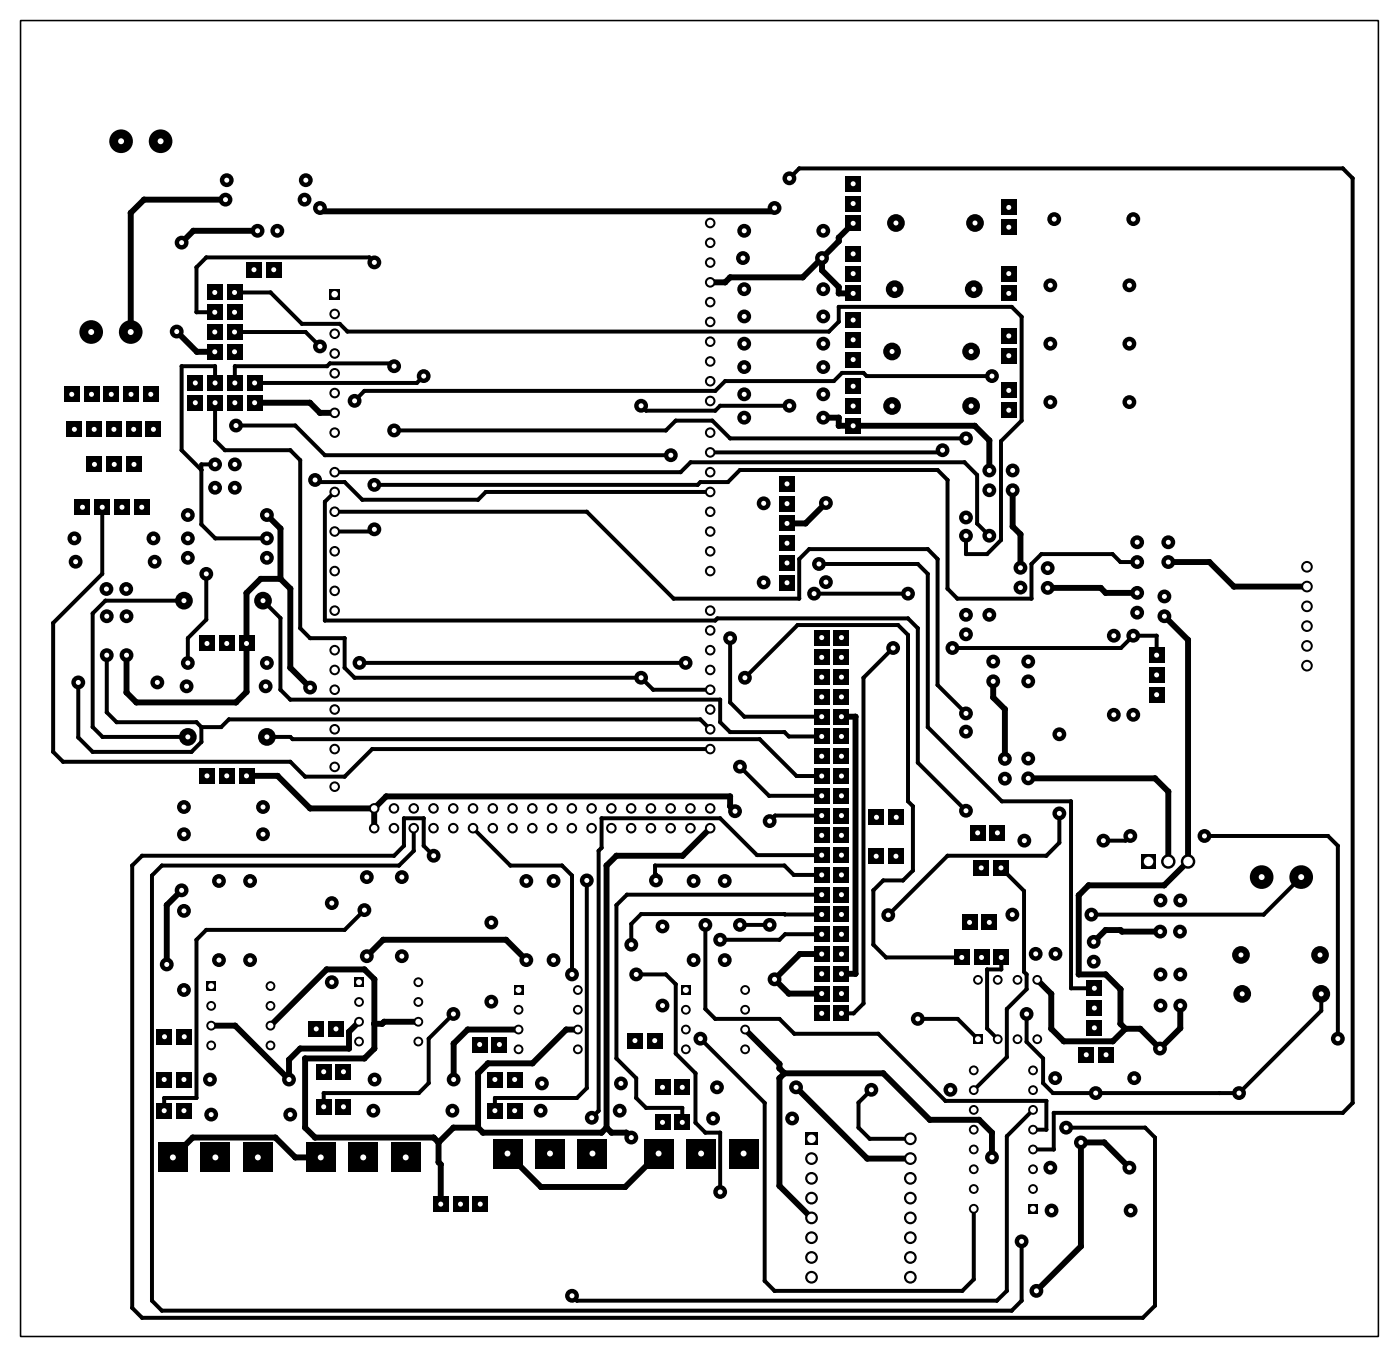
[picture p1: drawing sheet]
<svg xmlns="http://www.w3.org/2000/svg" width="180mm" height="174mm" viewBox="0 0 180 174" stroke-linecap="round" stroke-linejoin="round" font-family="sans-serif">
<g fill="none" stroke="#000" stroke-width=".51">
<path d="M30.1 37.6h4.7l4 4h4.9l.9 1h61.9l1.3-1.3v-1.9h22.2l1.3 1.3v13.3l-2.7 2.7v12.7l-1.8 1.8h-2.7v-2.4M48.1 33.7l-.6-.6h-21l-1.3 1.2v5.8h2.4M101.4 22.9l1.3-1.3h69.9l1.2 1.3v118.7l-1.2 1.3h-37.2v4.7h-2.6M27.6 59.6h-1.7v7.7l1.8 1.8h6.6M27.6 49.2v-2.2h-4.3v10.8l2.6 2.6M27.6 51.7v4.9l1.3 1.2h8.4l1.3 1.3v21.6l1.2 1.3h4.5v3.8l1.3 1.2h36.8l1.5 1.6h7.4M30.1 42.6h9.2l1.8 1.9M30.3 54.6h7.6l3.8 3.9h44.5M50.6 47l-.3-.3h-7.9l-.4 .3h-11.8v2.2M50.6 55.3h35l1.2-1.3h4.7l2.3 2.3h30.3M54.4 48.3l-.8 .9h-20.9M82.4 52.1l.6 .6h8.9l.6-.6h8.9"/>
<path d="M121.1 57.8l-.3 .3h-29.5M127.5 48.3h-16.1l-.4-.4h-2.8l-1 1h-14l-1.3 1.3h-45.1l-1.2 1.3M13.1 65.1v8.6l-6.3 6.3v16.6l1.3 1.2h29.2l1.9 1.9h5.1l3.5-3.5h43.5M23.6 77.1h-10.1l-1.6 1.7v14.6l1.3 1.2h10.9M26.5 73.7v5.9l-2.4 2.4v3.1M33.8 77.1l2.2 2.3v9.2l1.3 1.2h55.2v2.9l1.3 1.3h7l.6 .6h4.2M40.5 61.6l.3 .3h3.5l2.3 2.3h14.8l1-1h28.9M43 60.6h44.5l1.2-1.2h35.2l1.7 1.6v6.2l1.5 1.6M43 63.2l-1.3 1.2v15.3h50.2l.3-.3h24.5l1.2 1.3v17.2l6.2 6.2M43 65.7h32.4l11.2 11.2h16.1v-5.1l1.3-1.3h15.2l1.3 1.3v16.2l3.6 3.6M48.1 62.3h41.5l.4-.4h3.5l1.6-1.5h25.4l1.3 1.2v14l1.2 1.3h9.6v-4.5l1.2-1.2h9.2l1 1h2.1M48.1 68l-.3 .3h-4.8"/>
<path d="M104.6 76.2h12.1M105.2 72.4h12.7l1.3 1.3v19.7l9.5 9.5h8.9v24h3M10.1 87.6v7.1l1.8 1.9h12.7l1.3-1.3v-1.9M13.7 84.1v7.4l1.3 1.2h10.2l.7 .7M25.9 93.4h2.5l1-1h60.6l1.3 1.3M34.3 94.6h3l.3 .3h60l4.8 4.8h3.2M46.2 85.1h41.9M93.8 82v8.2l1.8 1.8h10M95.1 98.5l3.7 3.7h6.8M95.7 87l6.8-6.7h12.9l1.3 1.2v21.4l.6 .6v8.3l-1.3 1.3h-2.5l-1.3 1.2v7l1.7 1.7h9.7M114.8 83.2l-3.8 3.8v41.9l-1.3 1.2h-1.6M122.4 83.2h21.6l1.6-1.6h3v2.5"/>
<path d="M46.8 116.9l-2.5 2.5h-17.8l-1.3 1.3v20.3h-4.1v1.6M53.2 106.4v2.9l-1.9 1.9h-30.5l-1.3 1.2v54.6l1.3 1.3h109.2l1.3-1.3v-7.6M55.7 109.9l-1.3-1.3v-3.5h-2.5v3.5l-1.3 1.3h-32.3l-1.3 1.3v56.8l1.3 1.2h128.6l1.5-1.5v-21.6l-1.2-1.3h-10.2M60.8 106.4l4.8 4.8h6.6l1.3 1.2v12.7M75.4 113.1v26.6l-1.3 1.3h-10.5v1.6M90.6 118.8v10.8l1.3 1.2h8.3l1.9 2h10.8l8.6 8.6h13v3.7h-1.7M95.1 118.8h3.8M105.6 109.8h-8.3l-4.8-4.7h-15.2v3.8l-.4 .4v33.4l-.9 .8M105.6 104.7h-6l-.7 .7M105.6 112.4h-3.6l-1.2-1.2h-16.6l.1 1.9M105.6 114.9h-25l-1.4 1.3v19.7l2.6 2.6v2.5l1.2 1.3h4.7v1.8M105.6 120h-4.7l-.7 .7h-7.7"/>
<path d="M105.6 117.4h-23.2l-1.3 1.3v2.6M128.6 111.5l3 2.9v10.4l.3 .3v1.9l-2.5 2.6v6.2l-4.3 4.2M136.1 104.5v3.7l-1.6 1.7h-12.7l-7.7 7.6M145.3 107.4l-.7 .6h-2.8M154.8 107.4h15.9l1.2 1.2v24.8M167.2 112.6l-4.8 4.9h-22.1M58.3 130.2l-3.2 3.2v5.7l-1.3 1.3h-12.2v1.7M81.8 125.1h3.8l1.2 1.3v8.9l2.6 2.5v6.4l1.2 1.3h1.9v7.6M90 133.4l8.3 8.2v22.9l1.2 1.3h24.2l1.4-1.5v-9.1M112 140l-1.7 1.6v3.2l1.5 1.4h5.2M117.9 130.8h5.2l2.6 2.7M128.7 123v1.5h-1.9v7.6l1.4 1.4"/>
<path d="M169.8 127.6v2.2l-10.6 10.6h-23.9l-1.3-1.3v-3.2l-2.1-2.1v-3.6M132.8 142.5l-3.4 3.4v19.9l-1.3 1.2h-54l-.6-.6"/>
</g>
<g fill="#000">
<circle cx="16.8" cy="27.3" r=".38"/>
<circle cx="18.5" cy="25.6" r=".38"/>
<circle cx="24.8" cy="29.6" r=".38"/>
<circle cx="25.2" cy="34.3" r=".25"/>
<circle cx="26.5" cy="33.1" r=".25"/>
<circle cx="34.8" cy="37.6" r=".25"/>
<circle cx="41.1" cy="27.1" r=".38"/>
<circle cx="47.5" cy="33.1" r=".25"/>
<circle cx="93.2" cy="36.3" r=".38"/>
<circle cx="93.8" cy="35.6" r=".38"/>
<circle cx="99.5" cy="27.1" r=".38"/>
<circle cx="99.5" cy="26.7" r=".38"/>
<circle cx="102.7" cy="21.6" r=".25"/>
<circle cx="103.2" cy="35.6" r=".38"/>
<circle cx="105.6" cy="34.7" r=".38"/>
<circle cx="107.8" cy="30.5" r=".38"/>
<circle cx="107.8" cy="31" r=".38"/>
<circle cx="107.8" cy="37.7" r=".38"/>
<circle cx="107.8" cy="36.9" r=".38"/>
<circle cx="107.8" cy="39.4" r=".25"/>
<circle cx="130" cy="39.4" r=".25"/>
<circle cx="172.6" cy="21.6" r=".25"/>
<circle cx="173.8" cy="22.9" r=".25"/>
<circle cx="23.3" cy="57.8" r=".25"/>
<circle cx="23.3" cy="47" r=".25"/>
<circle cx="25.2" cy="40.1" r=".25"/>
<circle cx="25.3" cy="45.2" r=".38"/>
<circle cx="25.9" cy="59.6" r=".25"/>
<circle cx="27.6" cy="47" r=".25"/>
<circle cx="27.6" cy="56.6" r=".25"/>
<circle cx="28.9" cy="57.8" r=".25"/>
<circle cx="30.2" cy="47" r=".25"/>
<circle cx="37.3" cy="57.8" r=".25"/>
<circle cx="37.9" cy="54.6" r=".25"/>
<circle cx="38.6" cy="59.1" r=".25"/>
<circle cx="38.8" cy="41.6" r=".25"/>
<circle cx="39.3" cy="42.6" r=".25"/>
<circle cx="39.8" cy="51.7" r=".38"/>
<circle cx="41.1" cy="53" r=".38"/>
<circle cx="41.7" cy="58.5" r=".25"/>
<circle cx="42" cy="47" r=".25"/>
<circle cx="42.4" cy="46.7" r=".25"/>
<circle cx="43.7" cy="41.6" r=".25"/>
<circle cx="44.6" cy="42.6" r=".25"/>
<circle cx="46.8" cy="50.2" r=".25"/>
<circle cx="50.3" cy="46.7" r=".25"/>
<circle cx="53.6" cy="49.2" r=".25"/>
<circle cx="83" cy="52.7" r=".25"/>
<circle cx="85.6" cy="55.3" r=".25"/>
<circle cx="86.8" cy="54" r=".25"/>
<circle cx="88.8" cy="59.4" r=".25"/>
<circle cx="91.5" cy="54" r=".25"/>
<circle cx="91.9" cy="52.7" r=".25"/>
<circle cx="91.9" cy="50.2" r=".25"/>
<circle cx="92.6" cy="52.1" r=".25"/>
<circle cx="93.2" cy="48.9" r=".25"/>
<circle cx="93.8" cy="56.3" r=".25"/>
<circle cx="106.5" cy="42.6" r=".25"/>
<circle cx="107.2" cy="48.9" r=".25"/>
<circle cx="107.8" cy="54.7" r=".38"/>
<circle cx="107.8" cy="53.6" r=".38"/>
<circle cx="107.8" cy="41.3" r=".25"/>
<circle cx="108.2" cy="47.9" r=".25"/>
<circle cx="111" cy="47.9" r=".25"/>
<circle cx="111.4" cy="48.3" r=".25"/>
<circle cx="120.8" cy="58.1" r=".25"/>
<circle cx="123.9" cy="59.4" r=".25"/>
<circle cx="125.3" cy="54.7" r=".38"/>
<circle cx="127.1" cy="56.6" r=".38"/>
<circle cx="128.6" cy="56.7" r=".25"/>
<circle cx="131.3" cy="40.7" r=".25"/>
<circle cx="131.3" cy="54" r=".25"/>
<circle cx="11.9" cy="78.8" r=".25"/>
<circle cx="13.1" cy="73.7" r=".25"/>
<circle cx="13.5" cy="77.1" r=".25"/>
<circle cx="25.9" cy="60.4" r=".25"/>
<circle cx="25.9" cy="67.3" r=".25"/>
<circle cx="26.5" cy="79.6" r=".25"/>
<circle cx="27.7" cy="69.1" r=".25"/>
<circle cx="31.7" cy="76.2" r=".38"/>
<circle cx="33.5" cy="74.3" r=".38"/>
<circle cx="36" cy="67.9" r=".38"/>
<circle cx="36" cy="74.3" r=".38"/>
<circle cx="36" cy="79.4" r=".25"/>
<circle cx="37.3" cy="75.6" r=".38"/>
<circle cx="40.8" cy="61.9" r=".25"/>
<circle cx="41.7" cy="64.4" r=".25"/>
<circle cx="41.7" cy="79.7" r=".25"/>
<circle cx="44.3" cy="61.9" r=".25"/>
<circle cx="46.6" cy="64.2" r=".25"/>
<circle cx="47.8" cy="68.3" r=".25"/>
<circle cx="61.4" cy="64.2" r=".25"/>
<circle cx="62.4" cy="63.2" r=".25"/>
<circle cx="75.4" cy="65.7" r=".25"/>
<circle cx="86.6" cy="76.9" r=".25"/>
<circle cx="87.5" cy="60.6" r=".25"/>
<circle cx="89.7" cy="62.3" r=".25"/>
<circle cx="90" cy="61.9" r=".25"/>
<circle cx="91.9" cy="79.7" r=".25"/>
<circle cx="92.2" cy="79.4" r=".25"/>
<circle cx="93.6" cy="61.9" r=".25"/>
<circle cx="95.1" cy="60.4" r=".25"/>
<circle cx="102.7" cy="76.9" r=".25"/>
<circle cx="102.7" cy="71.8" r=".25"/>
<circle cx="103.5" cy="67.2" r=".38"/>
<circle cx="104" cy="70.5" r=".25"/>
<circle cx="116.7" cy="79.4" r=".25"/>
<circle cx="117.9" cy="72.4" r=".25"/>
<circle cx="119.2" cy="70.5" r=".25"/>
<circle cx="119.2" cy="73.7" r=".25"/>
<circle cx="120.5" cy="71.8" r=".25"/>
<circle cx="120.5" cy="60.4" r=".25"/>
<circle cx="121.8" cy="75.6" r=".25"/>
<circle cx="121.8" cy="61.6" r=".25"/>
<circle cx="123" cy="76.9" r=".25"/>
<circle cx="124.1" cy="71.2" r=".25"/>
<circle cx="125.6" cy="67.2" r=".25"/>
<circle cx="125.6" cy="61" r=".25"/>
<circle cx="126.8" cy="71.2" r=".25"/>
<circle cx="128.6" cy="69.4" r=".25"/>
<circle cx="130.1" cy="67.6" r=".38"/>
<circle cx="131.1" cy="68.6" r=".38"/>
<circle cx="132.6" cy="76.9" r=".25"/>
<circle cx="132.6" cy="72.4" r=".25"/>
<circle cx="133.8" cy="71.2" r=".25"/>
<circle cx="141.4" cy="75.5" r=".38"/>
<circle cx="142.1" cy="76.1" r=".38"/>
<circle cx="143" cy="71.2" r=".25"/>
<circle cx="144" cy="72.2" r=".25"/>
<circle cx="155.4" cy="72.2" r=".38"/>
<circle cx="158.6" cy="75.3" r=".38"/>
<circle cx="6.8" cy="80" r=".25"/>
<circle cx="6.8" cy="96.6" r=".25"/>
<circle cx="8.1" cy="97.8" r=".25"/>
<circle cx="10.1" cy="94.7" r=".25"/>
<circle cx="11.9" cy="96.6" r=".25"/>
<circle cx="11.9" cy="93.4" r=".25"/>
<circle cx="13.2" cy="94.6" r=".25"/>
<circle cx="13.7" cy="91.5" r=".25"/>
<circle cx="15" cy="92.8" r=".25"/>
<circle cx="16.3" cy="88.9" r=".38"/>
<circle cx="17.5" cy="90.2" r=".38"/>
<circle cx="24.1" cy="82" r=".25"/>
<circle cx="24.6" cy="96.6" r=".25"/>
<circle cx="25.3" cy="92.8" r=".25"/>
<circle cx="25.9" cy="93.4" r=".25"/>
<circle cx="25.9" cy="95.3" r=".25"/>
<circle cx="28.4" cy="93.4" r=".25"/>
<circle cx="29.4" cy="92.4" r=".25"/>
<circle cx="30.3" cy="90.2" r=".38"/>
<circle cx="31.7" cy="88.9" r=".38"/>
<circle cx="35.7" cy="99.6" r=".38"/>
<circle cx="36" cy="88.6" r=".25"/>
<circle cx="37.3" cy="85.8" r=".38"/>
<circle cx="37.3" cy="94.6" r=".25"/>
<circle cx="37.3" cy="97.8" r=".25"/>
<circle cx="37.3" cy="89.9" r=".25"/>
<circle cx="37.6" cy="94.9" r=".25"/>
<circle cx="38.6" cy="80.7" r=".25"/>
<circle cx="39.2" cy="99.7" r=".25"/>
<circle cx="39.8" cy="82" r=".25"/>
<circle cx="44.3" cy="82" r=".25"/>
<circle cx="44.3" cy="99.7" r=".25"/>
<circle cx="44.3" cy="85.8" r=".25"/>
<circle cx="45.6" cy="87" r=".25"/>
<circle cx="47.8" cy="96.2" r=".25"/>
<circle cx="83.9" cy="88.6" r=".25"/>
<circle cx="90" cy="92.4" r=".25"/>
<circle cx="92.6" cy="92.8" r=".25"/>
<circle cx="92.6" cy="89.9" r=".25"/>
<circle cx="93.8" cy="94" r=".25"/>
<circle cx="93.8" cy="90.2" r=".25"/>
<circle cx="95.1" cy="98.5" r=".25"/>
<circle cx="95.7" cy="92" r=".25"/>
<circle cx="97.6" cy="94.9" r=".25"/>
<circle cx="100.8" cy="94" r=".25"/>
<circle cx="101.4" cy="94.6" r=".25"/>
<circle cx="102.4" cy="99.7" r=".25"/>
<circle cx="102.5" cy="80.3" r=".25"/>
<circle cx="109.9" cy="92" r=".38"/>
<circle cx="111" cy="87" r=".25"/>
<circle cx="115.4" cy="80.3" r=".25"/>
<circle cx="116.7" cy="81.5" r=".25"/>
<circle cx="117.9" cy="80.7" r=".25"/>
<circle cx="117.9" cy="97.9" r=".25"/>
<circle cx="119.2" cy="93.4" r=".25"/>
<circle cx="120.5" cy="88" r=".25"/>
<circle cx="127.6" cy="89.6" r=".38"/>
<circle cx="129.1" cy="91.1" r=".38"/>
<circle cx="144" cy="83.2" r=".25"/>
<circle cx="148.4" cy="100" r=".38"/>
<circle cx="148.6" cy="81.6" r=".25"/>
<circle cx="152.7" cy="82.2" r=".38"/>
<circle cx="17" cy="111.2" r=".25"/>
<circle cx="18.3" cy="109.9" r=".25"/>
<circle cx="19.5" cy="112.4" r=".25"/>
<circle cx="20.8" cy="111.2" r=".25"/>
<circle cx="21.4" cy="116.2" r=".38"/>
<circle cx="26.5" cy="119.4" r=".25"/>
<circle cx="39.8" cy="103.8" r=".38"/>
<circle cx="44.3" cy="119.4" r=".25"/>
<circle cx="49.6" cy="102.3" r=".38"/>
<circle cx="50.6" cy="109.9" r=".25"/>
<circle cx="51.3" cy="111.2" r=".25"/>
<circle cx="51.9" cy="108.6" r=".25"/>
<circle cx="51.9" cy="105.1" r=".25"/>
<circle cx="53.2" cy="109.3" r=".25"/>
<circle cx="54.4" cy="108.6" r=".25"/>
<circle cx="54.4" cy="105.1" r=".25"/>
<circle cx="65.6" cy="111.2" r=".25"/>
<circle cx="72.2" cy="111.2" r=".25"/>
<circle cx="73.5" cy="112.4" r=".25"/>
<circle cx="76.9" cy="109.3" r=".25"/>
<circle cx="77.3" cy="105.1" r=".25"/>
<circle cx="77.3" cy="108.9" r=".25"/>
<circle cx="77.9" cy="111.2" r=".38"/>
<circle cx="79.2" cy="109.9" r=".38"/>
<circle cx="79.2" cy="116.2" r=".25"/>
<circle cx="80.6" cy="114.9" r=".25"/>
<circle cx="81.1" cy="118.7" r=".25"/>
<circle cx="82.4" cy="117.4" r=".25"/>
<circle cx="84.2" cy="111.2" r=".25"/>
<circle cx="84.2" cy="112.2" r=".25"/>
<circle cx="84.3" cy="112.3" r=".25"/>
<circle cx="87.7" cy="109.9" r=".38"/>
<circle cx="92.5" cy="105.1" r=".25"/>
<circle cx="93.8" cy="103.5" r=".38"/>
<circle cx="93.8" cy="102.3" r=".38"/>
<circle cx="97.3" cy="109.8" r=".25"/>
<circle cx="98.8" cy="102.2" r=".25"/>
<circle cx="99.6" cy="104.7" r=".25"/>
<circle cx="100.8" cy="111.2" r=".25"/>
<circle cx="100.8" cy="117.4" r=".25"/>
<circle cx="100.9" cy="117.4" r=".25"/>
<circle cx="100.9" cy="120" r=".25"/>
<circle cx="102" cy="112.4" r=".25"/>
<circle cx="112.2" cy="114.3" r=".25"/>
<circle cx="113.5" cy="113.1" r=".25"/>
<circle cx="116" cy="113.1" r=".25"/>
<circle cx="116.7" cy="102.9" r=".25"/>
<circle cx="117.3" cy="111.8" r=".25"/>
<circle cx="117.3" cy="103.5" r=".25"/>
<circle cx="121.8" cy="109.9" r=".25"/>
<circle cx="128.7" cy="102.9" r=".25"/>
<circle cx="131.6" cy="114.4" r=".25"/>
<circle cx="134.5" cy="109.9" r=".25"/>
<circle cx="136.1" cy="108.2" r=".25"/>
<circle cx="137.6" cy="102.9" r=".25"/>
<circle cx="138.6" cy="115" r=".38"/>
<circle cx="139.9" cy="113.7" r=".38"/>
<circle cx="142.1" cy="119.4" r=".38"/>
<circle cx="144" cy="119.4" r=".38"/>
<circle cx="144.2" cy="119.6" r=".38"/>
<circle cx="144.6" cy="108" r=".25"/>
<circle cx="149.6" cy="113.7" r=".38"/>
<circle cx="150.1" cy="101.7" r=".38"/>
<circle cx="162.4" cy="117.5" r=".25"/>
<circle cx="170.7" cy="107.4" r=".25"/>
<circle cx="171.9" cy="108.6" r=".25"/>
<circle cx="25.2" cy="120.7" r=".25"/>
<circle cx="30.2" cy="131.7" r=".38"/>
<circle cx="37.1" cy="136.1" r=".38"/>
<circle cx="38.6" cy="134.7" r=".38"/>
<circle cx="39.2" cy="135.9" r=".38"/>
<circle cx="42" cy="124.5" r=".38"/>
<circle cx="44.8" cy="134.7" r=".38"/>
<circle cx="44.8" cy="132.5" r=".38"/>
<circle cx="46.8" cy="124.5" r=".38"/>
<circle cx="46.8" cy="135.9" r=".38"/>
<circle cx="48.1" cy="131.5" r=".38"/>
<circle cx="48.1" cy="134.7" r=".38"/>
<circle cx="48.1" cy="125.8" r=".38"/>
<circle cx="49.1" cy="131.5" r=".38"/>
<circle cx="49.2" cy="120.7" r=".38"/>
<circle cx="49.4" cy="131.2" r=".38"/>
<circle cx="55.1" cy="139.1" r=".25"/>
<circle cx="55.1" cy="133.4" r=".25"/>
<circle cx="58.3" cy="134" r=".38"/>
<circle cx="60.1" cy="132.2" r=".38"/>
<circle cx="61.4" cy="137.8" r=".38"/>
<circle cx="62.7" cy="136.6" r=".38"/>
<circle cx="65" cy="120.7" r=".38"/>
<circle cx="68.4" cy="136.6" r=".38"/>
<circle cx="72.8" cy="132.2" r=".38"/>
<circle cx="74.3" cy="132.2" r=".38"/>
<circle cx="75.4" cy="139.7" r=".25"/>
<circle cx="79.2" cy="135.9" r=".25"/>
<circle cx="81.8" cy="138.5" r=".25"/>
<circle cx="85.6" cy="125.1" r=".25"/>
<circle cx="86.8" cy="126.4" r=".25"/>
<circle cx="86.8" cy="135.3" r=".25"/>
<circle cx="89.4" cy="137.8" r=".25"/>
<circle cx="90.6" cy="129.6" r=".25"/>
<circle cx="91.9" cy="130.8" r=".25"/>
<circle cx="100.2" cy="136.6" r=".38"/>
<circle cx="100.2" cy="138.5" r=".38"/>
<circle cx="100.2" cy="137.2" r=".38"/>
<circle cx="100.2" cy="130.8" r=".25"/>
<circle cx="100.2" cy="120.7" r=".25"/>
<circle cx="100.8" cy="137.8" r=".38"/>
<circle cx="101.4" cy="127.6" r=".38"/>
<circle cx="102.1" cy="132.8" r=".25"/>
<circle cx="102.8" cy="122.5" r=".38"/>
<circle cx="109.7" cy="130.1" r=".25"/>
<circle cx="109.9" cy="125.1" r=".38"/>
<circle cx="111" cy="128.9" r=".25"/>
<circle cx="112.2" cy="121.3" r=".25"/>
<circle cx="112.9" cy="132.8" r=".25"/>
<circle cx="113.5" cy="137.8" r=".38"/>
<circle cx="113.9" cy="123" r=".25"/>
<circle cx="123.1" cy="130.8" r=".25"/>
<circle cx="126.8" cy="132.1" r=".25"/>
<circle cx="126.8" cy="124.5" r=".25"/>
<circle cx="128.7" cy="124.5" r=".25"/>
<circle cx="129.4" cy="129.6" r=".25"/>
<circle cx="129.4" cy="135.8" r=".25"/>
<circle cx="131.6" cy="124.8" r=".25"/>
<circle cx="131.9" cy="133.8" r=".25"/>
<circle cx="131.9" cy="127" r=".25"/>
<circle cx="131.9" cy="125.1" r=".25"/>
<circle cx="134" cy="139.1" r=".25"/>
<circle cx="134" cy="135.9" r=".25"/>
<circle cx="135.1" cy="127.6" r=".38"/>
<circle cx="135.1" cy="132.1" r=".38"/>
<circle cx="136.7" cy="133.7" r=".38"/>
<circle cx="137.6" cy="126.9" r=".25"/>
<circle cx="138.6" cy="125.1" r=".38"/>
<circle cx="140.6" cy="126.9" r=".25"/>
<circle cx="142.1" cy="125.1" r=".38"/>
<circle cx="143" cy="133.7" r=".38"/>
<circle cx="144" cy="131.5" r=".38"/>
<circle cx="144" cy="127" r=".38"/>
<circle cx="144.6" cy="132.1" r=".38"/>
<circle cx="146.5" cy="132.1" r=".38"/>
<circle cx="151.7" cy="132" r=".38"/>
<circle cx="169.8" cy="129.8" r=".25"/>
<circle cx="21.1" cy="141" r=".25"/>
<circle cx="24.8" cy="146.1" r=".38"/>
<circle cx="25.2" cy="141" r=".25"/>
<circle cx="35.4" cy="146.1" r=".38"/>
<circle cx="37.9" cy="148.6" r=".38"/>
<circle cx="39.2" cy="144.8" r=".38"/>
<circle cx="40.5" cy="146.1" r=".38"/>
<circle cx="41.6" cy="140.4" r=".25"/>
<circle cx="53.8" cy="140.4" r=".25"/>
<circle cx="55.7" cy="146.1" r=".38"/>
<circle cx="56.4" cy="146.7" r=".38"/>
<circle cx="56.4" cy="149.3" r=".38"/>
<circle cx="56.6" cy="149.5" r=".38"/>
<circle cx="58.3" cy="144.8" r=".38"/>
<circle cx="61.4" cy="144.8" r=".38"/>
<circle cx="62.1" cy="145.5" r=".38"/>
<circle cx="63.6" cy="141" r=".25"/>
<circle cx="69.5" cy="152.4" r=".38"/>
<circle cx="74.1" cy="141" r=".25"/>
<circle cx="76.9" cy="142.7" r=".25"/>
<circle cx="77.3" cy="145.5" r=".38"/>
<circle cx="77.9" cy="144.8" r=".38"/>
<circle cx="78.6" cy="145.5" r=".38"/>
<circle cx="80.3" cy="152.4" r=".38"/>
<circle cx="80.5" cy="145.5" r=".38"/>
<circle cx="81.8" cy="141" r=".25"/>
<circle cx="83" cy="142.3" r=".25"/>
<circle cx="87.7" cy="142.3" r=".25"/>
<circle cx="89.4" cy="144.2" r=".25"/>
<circle cx="90.6" cy="145.5" r=".25"/>
<circle cx="92.5" cy="145.5" r=".25"/>
<circle cx="98.3" cy="141.6" r=".25"/>
<circle cx="100.2" cy="152.3" r=".38"/>
<circle cx="110.3" cy="141.6" r=".25"/>
<circle cx="110.3" cy="144.8" r=".25"/>
<circle cx="111.4" cy="148.8" r=".38"/>
<circle cx="111.8" cy="146.2" r=".25"/>
<circle cx="119.5" cy="143.8" r=".38"/>
<circle cx="121.5" cy="141.4" r=".25"/>
<circle cx="125.8" cy="143.8" r=".38"/>
<circle cx="127.5" cy="145.5" r=".38"/>
<circle cx="129.4" cy="145.9" r=".25"/>
<circle cx="134.5" cy="141.4" r=".25"/>
<circle cx="134.5" cy="145.1" r=".25"/>
<circle cx="135.3" cy="140.4" r=".25"/>
<circle cx="135.4" cy="142.9" r=".25"/>
<circle cx="135.4" cy="147.6" r=".25"/>
<circle cx="141.9" cy="146.7" r=".38"/>
<circle cx="147.2" cy="144.8" r=".25"/>
<circle cx="148.4" cy="146.1" r=".25"/>
<circle cx="156.7" cy="140.4" r=".25"/>
<circle cx="159.2" cy="140.4" r=".89"/>
<circle cx="172.6" cy="142.9" r=".25"/>
<circle cx="173.8" cy="141.6" r=".25"/>
<circle cx="17" cy="168" r=".25"/>
<circle cx="18.3" cy="169.2" r=".25"/>
<circle cx="19.5" cy="167" r=".25"/>
<circle cx="20.8" cy="168.3" r=".25"/>
<circle cx="74.1" cy="167" r=".25"/>
<circle cx="98.3" cy="164.5" r=".25"/>
<circle cx="99.5" cy="165.8" r=".25"/>
<circle cx="123.7" cy="165.8" r=".25"/>
<circle cx="125.1" cy="164.3" r=".25"/>
<circle cx="128.1" cy="167" r=".25"/>
<circle cx="129.4" cy="165.8" r=".25"/>
<circle cx="130" cy="168.3" r=".25"/>
<circle cx="131.3" cy="167" r=".25"/>
<circle cx="138.9" cy="160.1" r=".38"/>
<circle cx="146.9" cy="169.2" r=".25"/>
<circle cx="148.4" cy="167.7" r=".25"/>
</g>
<g fill="none" stroke="#000" stroke-width=".76">
<path d="M29 25.6h-10.5l-1.7 1.7v15.3M33.1 29.6h-8.3l-1.5 1.6M41.1 26.7v.4h58.4v-.4M105.6 33.1v1.6l2.2 2.2v.8h1.8M105.6 33.1l-2.4 2.5h-9.4l-.6 .7h-1.9M109.6 28.7l-1.8 1.8v.5l-2.2 2.1M22.7 42.6l2.6 2.6h2.3M32.7 51.7h7.1l1.3 1.3h1.9M105.8 53.6h2v1.1h17.5l1.8 1.9v3.8M34.3 66.1l1.7 1.8v6.4M36 74.3l1.3 1.3v10.2l2.5 2.5M36 74.3h-2.5l-1.8 1.9v12.7l-1.4 1.3h-12.8l-1.2-1.3v-4.8"/>
<path d="M106.1 64.6l-2.6 2.6h-2.4M130.1 63v4.6l1 1v4.3M134.6 75.5h6.8l.7 .6h4M149.6 79.1l3.1 3.1v28.4l-3.1 3.1h-9.7l-1.3 1.3v10.1h3.5l1.9 1.9v4.5l.6 .6M150.1 72.2h5.3l3.2 3.1h9.4M31.7 99.6h4l4.1 4.2h8.3M108.1 92h1.8v33.1h-1.8M127.6 87.5v2.1l1.5 1.5v6.4M132.1 100h16.3l1.7 1.7v8.9M23.3 114.3l-1.9 1.9v7.7M48.1 103.8l1.5-1.5h44.2v1.2l.7 .7M48.1 103.8v2.6"/>
<path d="M91.3 106.4l-3.6 3.5h-8.5l-1.3 1.3v33.6M149.1 119.6h-4.9l-.2-.2h-1.9l-1.5 1.6M34.8 131.7l7.2-7.2h4.8l1.3 1.3v8.9l-1.3 1.2h-7.6v8.9l1.3 1.3h15.2l.7 .6M46.1 131.2l-1.3 1.3v2.2h-6.2l-1.5 1.4v2.5l-6.9-6.9h-3.1M47.1 122.8l2.1-2.1h15.8l2.6 2.6M53.8 131.2h-4.4l-.3 .3h-1M66.6 132.2h-6.5l-1.8 1.8v4.6M74.3 132.2h-1.5l-4.4 4.4h-5.7l-1.3 1.2v7M95.8 132.2l4.4 4.4v.6l.6 .6M100.8 137.8l-.6 .7v13.8l4.1 4.1M100.8 137.8h12.7l6 6h6.3l1.7 1.7v3.1M102.3 139.6l9.1 9.2h5.6"/>
<path d="M105.6 122.5h-2.8l-3.3 3.3 1.9 1.8h4.2M133.3 125.8l1.8 1.8v4.5l1.6 1.6h6.3l1.6-1.6M151.7 129.1v2.9l-2.6 2.7-2.6-2.6h-1.9M22.2 148.6l2.6-2.5h10.6l2.5 2.5h3.3M56.4 146.7v2.6l.2 .2v5.1M61.4 144.8h-3.1l-1.9 1.9M61.4 144.8l.7 .7h15.2l.6-.7M65.2 148.1l4.3 4.3h10.8l4.3-4.3M77.9 144.8l.7 .7h1.9l.6 .6M145.1 150l-3.2-3.3h-3v13.4l-5.7 5.7"/>
</g>
<g fill="#000">
<circle cx="74.3" cy="132.2" r=".38"/>
<circle cx="140.6" cy="126.9" r=".25"/>
</g>
<circle cx="159.2" cy="140.4" r=".32" fill="#fff"/>
<circle cx="131.9" cy="130.2" r=".89" fill="#000"/>
<circle cx="131.9" cy="130.2" r=".32" fill="#fff"/>
<circle cx="140.8" cy="140.4" r=".89" fill="#000"/>
<circle cx="140.8" cy="140.4" r=".32" fill="#fff"/>
<circle cx="76" cy="143.6" r=".89" fill="#000"/>
<circle cx="76" cy="143.5" r=".32" fill="#fff"/>
<circle cx="81.8" cy="125.1" r=".89" fill="#000"/>
<circle cx="81.8" cy="125.1" r=".32" fill="#fff"/>
<circle cx="92.5" cy="153.1" r=".89" fill="#000"/>
<circle cx="92.5" cy="153.1" r=".32" fill="#fff"/>
<circle cx="39.8" cy="88.3" r=".89" fill="#000"/>
<circle cx="39.8" cy="88.3" r=".32" fill="#fff"/>
<circle cx="133.2" cy="165.8" r=".89" fill="#000"/>
<circle cx="133.2" cy="165.8" r=".32" fill="#fff"/>
<circle cx="23.3" cy="31.2" r=".89" fill="#000"/>
<circle cx="23.3" cy="31.2" r=".32" fill="#fff"/>
<circle cx="21.4" cy="123.9" r=".89" fill="#000"/>
<circle cx="21.4" cy="123.9" r=".32" fill="#fff"/>
<circle cx="23.3" cy="114.3" r=".89" fill="#000"/>
<circle cx="23.3" cy="114.3" r=".32" fill="#fff"/>
<circle cx="22.7" cy="42.6" r=".89" fill="#000"/>
<circle cx="22.7" cy="42.6" r=".32" fill="#fff"/>
<circle cx="94.5" cy="104.2" r=".89" fill="#000"/>
<circle cx="94.5" cy="104.2" r=".32" fill="#fff"/>
<circle cx="138.9" cy="146.7" r=".89" fill="#000"/>
<circle cx="138.9" cy="146.7" r=".32" fill="#fff"/>
<circle cx="99.5" cy="125.8" r=".89" fill="#000"/>
<circle cx="99.5" cy="125.8" r=".32" fill="#fff"/>
<circle cx="98.9" cy="105.5" r=".89" fill="#000"/>
<circle cx="98.9" cy="105.4" r=".32" fill="#fff"/>
<circle cx="98.9" cy="118.8" r=".89" fill="#000"/>
<circle cx="98.9" cy="118.8" r=".32" fill="#fff"/>
<circle cx="95.1" cy="118.8" r=".89" fill="#000"/>
<circle cx="95.1" cy="118.8" r=".32" fill="#fff"/>
<circle cx="90" cy="133.4" r=".89" fill="#000"/>
<circle cx="90" cy="133.4" r=".32" fill="#fff"/>
<circle cx="75.4" cy="113.1" r=".89" fill="#000"/>
<circle cx="75.4" cy="113.1" r=".32" fill="#fff"/>
<circle cx="84.3" cy="113.1" r=".89" fill="#000"/>
<circle cx="84.3" cy="113.1" r=".32" fill="#fff"/>
<circle cx="92.5" cy="120.7" r=".89" fill="#000"/>
<circle cx="92.5" cy="120.7" r=".32" fill="#fff"/>
<circle cx="46.8" cy="116.9" r=".89" fill="#000"/>
<circle cx="46.8" cy="116.9" r=".32" fill="#fff"/>
<circle cx="58.3" cy="130.2" r=".89" fill="#000"/>
<circle cx="58.3" cy="130.2" r=".32" fill="#fff"/>
<circle cx="81.1" cy="121.3" r=".89" fill="#000"/>
<circle cx="81.1" cy="121.3" r=".32" fill="#fff"/>
<circle cx="116.7" cy="76.2" r=".89" fill="#000"/>
<circle cx="116.7" cy="76.2" r=".32" fill="#fff"/>
<circle cx="104.6" cy="76.2" r=".89" fill="#000"/>
<circle cx="104.6" cy="76.2" r=".32" fill="#fff"/>
<circle cx="93.8" cy="82" r=".89" fill="#000"/>
<circle cx="93.8" cy="82" r=".32" fill="#fff"/>
<circle cx="122.4" cy="83.2" r=".89" fill="#000"/>
<circle cx="122.4" cy="83.2" r=".32" fill="#fff"/>
<circle cx="114.8" cy="83.2" r=".89" fill="#000"/>
<circle cx="114.8" cy="83.2" r=".32" fill="#fff"/>
<circle cx="41.1" cy="44.5" r=".89" fill="#000"/>
<circle cx="41.1" cy="44.5" r=".32" fill="#fff"/>
<circle cx="48.1" cy="33.7" r=".89" fill="#000"/>
<circle cx="48.1" cy="33.7" r=".32" fill="#fff"/>
<circle cx="48.1" cy="68" r=".89" fill="#000"/>
<circle cx="48.1" cy="68" r=".32" fill="#fff"/>
<circle cx="48.1" cy="62.3" r=".89" fill="#000"/>
<circle cx="48.1" cy="62.3" r=".32" fill="#fff"/>
<circle cx="127.5" cy="48.3" r=".89" fill="#000"/>
<circle cx="127.5" cy="48.3" r=".32" fill="#fff"/>
<circle cx="45.6" cy="51.5" r=".89" fill="#000"/>
<circle cx="45.6" cy="51.5" r=".32" fill="#fff"/>
<circle cx="50.6" cy="47" r=".89" fill="#000"/>
<circle cx="50.6" cy="47" r=".32" fill="#fff"/>
<circle cx="105.2" cy="72.4" r=".89" fill="#000"/>
<circle cx="105.2" cy="72.4" r=".32" fill="#fff"/>
<circle cx="101.4" cy="52.1" r=".89" fill="#000"/>
<circle cx="101.4" cy="52.1" r=".32" fill="#fff"/>
<circle cx="82.4" cy="52.1" r=".89" fill="#000"/>
<circle cx="82.4" cy="52.1" r=".32" fill="#fff"/>
<circle cx="82.4" cy="87" r=".89" fill="#000"/>
<circle cx="82.4" cy="87" r=".32" fill="#fff"/>
<circle cx="86.2" cy="58.5" r=".89" fill="#000"/>
<circle cx="86.2" cy="58.5" r=".32" fill="#fff"/>
<circle cx="30.3" cy="54.7" r=".89" fill="#000"/>
<circle cx="30.3" cy="54.6" r=".32" fill="#fff"/>
<circle cx="95.7" cy="87" r=".89" fill="#000"/>
<circle cx="95.7" cy="87" r=".32" fill="#fff"/>
<circle cx="26.5" cy="73.7" r=".89" fill="#000"/>
<circle cx="26.5" cy="73.7" r=".32" fill="#fff"/>
<circle cx="40.5" cy="61.6" r=".89" fill="#000"/>
<circle cx="40.5" cy="61.6" r=".32" fill="#fff"/>
<circle cx="73.5" cy="125.1" r=".89" fill="#000"/>
<circle cx="73.5" cy="125.1" r=".32" fill="#fff"/>
<circle cx="73.5" cy="166.4" r=".89" fill="#000"/>
<circle cx="73.5" cy="166.4" r=".32" fill="#fff"/>
<circle cx="90.6" cy="118.8" r=".89" fill="#000"/>
<circle cx="90.6" cy="118.8" r=".32" fill="#fff"/>
<circle cx="137" cy="144.8" r=".89" fill="#000"/>
<circle cx="137" cy="144.8" r=".32" fill="#fff"/>
<circle cx="55.7" cy="109.9" r=".89" fill="#000"/>
<circle cx="55.7" cy="109.9" r=".32" fill="#fff"/>
<circle cx="46.2" cy="85.1" r=".89" fill="#000"/>
<circle cx="46.2" cy="85.1" r=".32" fill="#fff"/>
<circle cx="88.1" cy="85.1" r=".89" fill="#000"/>
<circle cx="88.1" cy="85.1" r=".32" fill="#fff"/>
<circle cx="145.3" cy="107.4" r=".89" fill="#000"/>
<circle cx="145.3" cy="107.4" r=".32" fill="#fff"/>
<circle cx="154.8" cy="107.4" r=".89" fill="#000"/>
<circle cx="154.8" cy="107.4" r=".32" fill="#fff"/>
<circle cx="171.9" cy="133.4" r=".89" fill="#000"/>
<circle cx="171.9" cy="133.4" r=".32" fill="#fff"/>
<circle cx="131.3" cy="159.4" r=".89" fill="#000"/>
<circle cx="131.3" cy="159.4" r=".32" fill="#fff"/>
<circle cx="54.4" cy="48.3" r=".89" fill="#000"/>
<circle cx="54.4" cy="48.3" r=".32" fill="#fff"/>
<circle cx="121.1" cy="57.8" r=".89" fill="#000"/>
<circle cx="121.1" cy="57.8" r=".32" fill="#fff"/>
<circle cx="101.4" cy="22.9" r=".89" fill="#000"/>
<circle cx="101.4" cy="22.9" r=".32" fill="#fff"/>
<circle cx="149.1" cy="134.7" r=".89" fill="#000"/>
<circle cx="149.1" cy="134.7" r=".32" fill="#fff"/>
<circle cx="127.5" cy="148.6" r=".89" fill="#000"/>
<circle cx="127.5" cy="148.6" r=".32" fill="#fff"/>
<circle cx="81.1" cy="146.1" r=".89" fill="#000"/>
<circle cx="81.1" cy="146.1" r=".32" fill="#fff"/>
<circle cx="114.1" cy="117.5" r=".89" fill="#000"/>
<circle cx="114.1" cy="117.5" r=".32" fill="#fff"/>
<circle cx="117.9" cy="130.9" r=".89" fill="#000"/>
<circle cx="117.9" cy="130.8" r=".32" fill="#fff"/>
<circle cx="41.1" cy="26.7" r=".89" fill="#000"/>
<circle cx="41.1" cy="26.7" r=".32" fill="#fff"/>
<circle cx="99.5" cy="26.7" r=".89" fill="#000"/>
<circle cx="99.5" cy="26.7" r=".32" fill="#fff"/>
<circle cx="50.6" cy="55.3" r=".89" fill="#000"/>
<circle cx="50.6" cy="55.3" r=".32" fill="#fff"/>
<circle cx="95.1" cy="98.5" r=".89" fill="#000"/>
<circle cx="95.1" cy="98.5" r=".32" fill="#fff"/>
<circle cx="91.3" cy="73.3" r=".68" fill="#000"/>
<circle cx="91.3" cy="73.3" r=".42" fill="#fff"/>
<circle cx="91.3" cy="70.8" r=".68" fill="#000"/>
<circle cx="91.3" cy="70.8" r=".42" fill="#fff"/>
<circle cx="91.3" cy="68.3" r=".68" fill="#000"/>
<circle cx="91.3" cy="68.3" r=".42" fill="#fff"/>
<circle cx="91.3" cy="65.7" r=".68" fill="#000"/>
<circle cx="91.3" cy="65.7" r=".42" fill="#fff"/>
<circle cx="43" cy="45.4" r=".68" fill="#000"/>
<circle cx="43" cy="45.4" r=".42" fill="#fff"/>
<circle cx="91.3" cy="63.2" r=".68" fill="#000"/>
<circle cx="91.3" cy="63.2" r=".42" fill="#fff"/>
<circle cx="91.3" cy="60.6" r=".68" fill="#000"/>
<circle cx="91.3" cy="60.6" r=".42" fill="#fff"/>
<circle cx="43" cy="47.9" r=".68" fill="#000"/>
<circle cx="43" cy="47.9" r=".42" fill="#fff"/>
<circle cx="91.3" cy="103.8" r=".68" fill="#000"/>
<circle cx="91.3" cy="103.8" r=".42" fill="#fff"/>
<circle cx="91.3" cy="106.4" r=".68" fill="#000"/>
<circle cx="91.3" cy="106.4" r=".42" fill="#fff"/>
<circle cx="91.3" cy="58.1" r=".68" fill="#000"/>
<circle cx="91.3" cy="58.1" r=".42" fill="#fff"/>
<circle cx="91.3" cy="55.6" r=".68" fill="#000"/>
<circle cx="91.3" cy="55.6" r=".42" fill="#fff"/>
<circle cx="91.3" cy="51.5" r=".68" fill="#000"/>
<circle cx="91.3" cy="51.5" r=".42" fill="#fff"/>
<circle cx="91.3" cy="49" r=".68" fill="#000"/>
<circle cx="91.3" cy="49" r=".42" fill="#fff"/>
<circle cx="91.3" cy="46.4" r=".68" fill="#000"/>
<circle cx="91.3" cy="46.4" r=".42" fill="#fff"/>
<circle cx="91.3" cy="43.9" r=".68" fill="#000"/>
<circle cx="91.3" cy="43.9" r=".42" fill="#fff"/>
<circle cx="91.3" cy="41.3" r=".68" fill="#000"/>
<circle cx="91.3" cy="41.3" r=".42" fill="#fff"/>
<circle cx="91.3" cy="38.8" r=".68" fill="#000"/>
<circle cx="91.3" cy="38.8" r=".42" fill="#fff"/>
<circle cx="91.3" cy="78.4" r=".68" fill="#000"/>
<circle cx="91.3" cy="78.4" r=".42" fill="#fff"/>
<circle cx="91.3" cy="81" r=".68" fill="#000"/>
<circle cx="91.3" cy="81" r=".42" fill="#fff"/>
<circle cx="91.3" cy="83.5" r=".68" fill="#000"/>
<circle cx="91.3" cy="83.5" r=".42" fill="#fff"/>
<circle cx="91.3" cy="86" r=".68" fill="#000"/>
<circle cx="91.3" cy="86" r=".42" fill="#fff"/>
<circle cx="91.3" cy="88.6" r=".68" fill="#000"/>
<circle cx="91.3" cy="88.6" r=".42" fill="#fff"/>
<circle cx="91.3" cy="91.1" r=".68" fill="#000"/>
<circle cx="91.3" cy="91.1" r=".42" fill="#fff"/>
<circle cx="91.3" cy="93.7" r=".68" fill="#000"/>
<circle cx="91.3" cy="93.7" r=".42" fill="#fff"/>
<circle cx="91.3" cy="96.2" r=".68" fill="#000"/>
<circle cx="91.3" cy="96.2" r=".42" fill="#fff"/>
<circle cx="88.7" cy="103.8" r=".68" fill="#000"/>
<circle cx="88.7" cy="103.8" r=".42" fill="#fff"/>
<circle cx="88.7" cy="106.4" r=".68" fill="#000"/>
<circle cx="88.7" cy="106.4" r=".42" fill="#fff"/>
<circle cx="86.2" cy="103.8" r=".68" fill="#000"/>
<circle cx="86.2" cy="103.8" r=".42" fill="#fff"/>
<circle cx="86.2" cy="106.4" r=".68" fill="#000"/>
<circle cx="86.2" cy="106.4" r=".42" fill="#fff"/>
<circle cx="83.6" cy="103.8" r=".68" fill="#000"/>
<circle cx="83.6" cy="103.8" r=".42" fill="#fff"/>
<circle cx="83.6" cy="106.4" r=".68" fill="#000"/>
<circle cx="83.6" cy="106.4" r=".42" fill="#fff"/>
<circle cx="81.1" cy="103.8" r=".68" fill="#000"/>
<circle cx="81.1" cy="103.8" r=".42" fill="#fff"/>
<circle cx="81.1" cy="106.4" r=".68" fill="#000"/>
<circle cx="81.1" cy="106.4" r=".42" fill="#fff"/>
<circle cx="78.6" cy="103.8" r=".68" fill="#000"/>
<circle cx="78.6" cy="103.8" r=".42" fill="#fff"/>
<circle cx="78.6" cy="106.4" r=".68" fill="#000"/>
<circle cx="78.6" cy="106.4" r=".42" fill="#fff"/>
<circle cx="76" cy="103.8" r=".68" fill="#000"/>
<circle cx="76" cy="103.8" r=".42" fill="#fff"/>
<circle cx="76" cy="106.4" r=".68" fill="#000"/>
<circle cx="76" cy="106.4" r=".42" fill="#fff"/>
<circle cx="73.5" cy="103.8" r=".68" fill="#000"/>
<circle cx="73.5" cy="103.8" r=".42" fill="#fff"/>
<circle cx="73.5" cy="106.4" r=".68" fill="#000"/>
<circle cx="73.5" cy="106.4" r=".42" fill="#fff"/>
<circle cx="70.9" cy="103.8" r=".68" fill="#000"/>
<circle cx="70.9" cy="103.8" r=".42" fill="#fff"/>
<circle cx="70.9" cy="106.4" r=".68" fill="#000"/>
<circle cx="70.9" cy="106.4" r=".42" fill="#fff"/>
<circle cx="68.4" cy="103.8" r=".68" fill="#000"/>
<circle cx="68.4" cy="103.8" r=".42" fill="#fff"/>
<circle cx="68.4" cy="106.4" r=".68" fill="#000"/>
<circle cx="68.4" cy="106.4" r=".42" fill="#fff"/>
<circle cx="65.9" cy="103.8" r=".68" fill="#000"/>
<circle cx="65.9" cy="103.8" r=".42" fill="#fff"/>
<circle cx="65.9" cy="106.4" r=".68" fill="#000"/>
<circle cx="65.9" cy="106.4" r=".42" fill="#fff"/>
<circle cx="63.3" cy="103.8" r=".68" fill="#000"/>
<circle cx="63.3" cy="103.8" r=".42" fill="#fff"/>
<circle cx="63.3" cy="106.4" r=".68" fill="#000"/>
<circle cx="63.3" cy="106.4" r=".42" fill="#fff"/>
<circle cx="60.8" cy="103.8" r=".68" fill="#000"/>
<circle cx="60.8" cy="103.8" r=".42" fill="#fff"/>
<circle cx="60.8" cy="106.4" r=".68" fill="#000"/>
<circle cx="60.8" cy="106.4" r=".42" fill="#fff"/>
<circle cx="58.2" cy="103.8" r=".68" fill="#000"/>
<circle cx="58.2" cy="103.8" r=".42" fill="#fff"/>
<circle cx="58.2" cy="106.4" r=".68" fill="#000"/>
<circle cx="58.2" cy="106.4" r=".42" fill="#fff"/>
<circle cx="55.7" cy="103.8" r=".68" fill="#000"/>
<circle cx="55.7" cy="103.8" r=".42" fill="#fff"/>
<circle cx="55.7" cy="106.4" r=".68" fill="#000"/>
<circle cx="55.7" cy="106.4" r=".42" fill="#fff"/>
<circle cx="53.2" cy="103.8" r=".68" fill="#000"/>
<circle cx="53.2" cy="103.8" r=".42" fill="#fff"/>
<circle cx="53.2" cy="106.4" r=".68" fill="#000"/>
<circle cx="53.2" cy="106.4" r=".42" fill="#fff"/>
<circle cx="50.6" cy="103.8" r=".68" fill="#000"/>
<circle cx="50.6" cy="103.8" r=".42" fill="#fff"/>
<circle cx="50.6" cy="106.4" r=".68" fill="#000"/>
<circle cx="50.6" cy="106.4" r=".42" fill="#fff"/>
<circle cx="43" cy="60.6" r=".68" fill="#000"/>
<circle cx="43" cy="60.6" r=".42" fill="#fff"/>
<circle cx="43" cy="63.2" r=".68" fill="#000"/>
<circle cx="43" cy="63.2" r=".42" fill="#fff"/>
<circle cx="43" cy="65.7" r=".68" fill="#000"/>
<circle cx="43" cy="65.7" r=".42" fill="#fff"/>
<circle cx="43" cy="68.3" r=".68" fill="#000"/>
<circle cx="43" cy="68.3" r=".42" fill="#fff"/>
<circle cx="43" cy="70.8" r=".68" fill="#000"/>
<circle cx="43" cy="70.8" r=".42" fill="#fff"/>
<circle cx="43" cy="73.3" r=".68" fill="#000"/>
<circle cx="43" cy="73.3" r=".42" fill="#fff"/>
<circle cx="43" cy="75.9" r=".68" fill="#000"/>
<circle cx="43" cy="75.9" r=".42" fill="#fff"/>
<circle cx="43" cy="78.4" r=".68" fill="#000"/>
<circle cx="43" cy="78.4" r=".42" fill="#fff"/>
<circle cx="43" cy="83.5" r=".68" fill="#000"/>
<circle cx="43" cy="83.5" r=".42" fill="#fff"/>
<circle cx="43" cy="86" r=".68" fill="#000"/>
<circle cx="43" cy="86" r=".42" fill="#fff"/>
<circle cx="43" cy="88.6" r=".68" fill="#000"/>
<circle cx="43" cy="88.6" r=".42" fill="#fff"/>
<circle cx="43" cy="91.1" r=".68" fill="#000"/>
<circle cx="43" cy="91.1" r=".42" fill="#fff"/>
<circle cx="43" cy="93.7" r=".68" fill="#000"/>
<circle cx="43" cy="93.7" r=".42" fill="#fff"/>
<circle cx="43" cy="96.2" r=".68" fill="#000"/>
<circle cx="43" cy="96.2" r=".42" fill="#fff"/>
<circle cx="43" cy="98.5" r=".68" fill="#000"/>
<circle cx="43" cy="98.5" r=".42" fill="#fff"/>
<circle cx="43" cy="101" r=".68" fill="#000"/>
<circle cx="43" cy="101" r=".42" fill="#fff"/>
<circle cx="91.3" cy="33.7" r=".68" fill="#000"/>
<circle cx="91.3" cy="33.7" r=".42" fill="#fff"/>
<circle cx="43" cy="23.8" r=".76" fill="#000"/>
<circle cx="43" cy="23.8" r="1.59" fill="#fff"/>
<circle cx="48.1" cy="75.9" r=".76" fill="#000"/>
<circle cx="48.1" cy="75.9" r="1.59" fill="#fff"/>
<circle cx="76" cy="75.9" r=".76" fill="#000"/>
<circle cx="76" cy="75.9" r="1.59" fill="#fff"/>
<circle cx="91.3" cy="25.1" r=".76" fill="#000"/>
<circle cx="91.3" cy="25.1" r="1.59" fill="#fff"/>
<circle cx="43" cy="106.4" r=".76" fill="#000"/>
<circle cx="43" cy="106.4" r="1.59" fill="#fff"/>
<circle cx="91.3" cy="100" r=".76" fill="#000"/>
<circle cx="91.3" cy="100" r="1.59" fill="#fff"/>
<circle cx="43" cy="50.5" r=".68" fill="#000"/>
<circle cx="43" cy="50.5" r=".42" fill="#fff"/>
<circle cx="43" cy="53" r=".68" fill="#000"/>
<circle cx="43" cy="53" r=".42" fill="#fff"/>
<circle cx="91.3" cy="36.3" r=".68" fill="#000"/>
<circle cx="91.3" cy="36.3" r=".42" fill="#fff"/>
<circle cx="48.1" cy="103.8" r=".68" fill="#000"/>
<circle cx="48.1" cy="103.8" r=".42" fill="#fff"/>
<circle cx="48.1" cy="106.4" r=".68" fill="#000"/>
<circle cx="48.1" cy="106.4" r=".42" fill="#fff"/>
<circle cx="43" cy="40.3" r=".68" fill="#000"/>
<circle cx="43" cy="40.3" r=".42" fill="#fff"/>
<path d="M42.3 37.1h1.4v1.4h-1.4z" fill="#000"/>
<circle cx="43" cy="37.8" r=".42" fill="#fff"/>
<circle cx="43" cy="42.9" r=".68" fill="#000"/>
<circle cx="43" cy="42.9" r=".42" fill="#fff"/>
<circle cx="91.3" cy="28.6" r=".68" fill="#000"/>
<circle cx="91.3" cy="28.6" r=".42" fill="#fff"/>
<circle cx="91.3" cy="31.2" r=".68" fill="#000"/>
<circle cx="91.3" cy="31.2" r=".42" fill="#fff"/>
<circle cx="43" cy="55.6" r=".68" fill="#000"/>
<circle cx="43" cy="55.6" r=".42" fill="#fff"/>
<path d="M122.6 121.9h2v2.1h-2z" fill="#000"/>
<circle cx="123.6" cy="123" r=".32" fill="#fff"/>
<path d="M125.1 121.9h2v2.1h-2z" fill="#000"/>
<circle cx="126.1" cy="123" r=".32" fill="#fff"/>
<path d="M127.7 121.9h2v2.1h-2z" fill="#000"/>
<circle cx="128.7" cy="123" r=".32" fill="#fff"/>
<path d="M123.6 117.4h2v2.1h-2z" fill="#000"/>
<circle cx="124.6" cy="118.5" r=".32" fill="#fff"/>
<path d="M126.1 117.4h2v2.1h-2z" fill="#000"/>
<circle cx="127.1" cy="118.5" r=".32" fill="#fff"/>
<circle cx="140.3" cy="117.5" r=".89" fill="#000"/>
<circle cx="140.3" cy="117.5" r=".32" fill="#fff"/>
<circle cx="130.1" cy="117.5" r=".89" fill="#000"/>
<circle cx="130.1" cy="117.5" r=".32" fill="#fff"/>
<path d="M125 132.8h1.3v1.3h-1.3z" fill="#000"/>
<circle cx="125.7" cy="133.5" r=".38" fill="#fff"/>
<circle cx="128.2" cy="133.5" r=".63" fill="#000"/>
<circle cx="128.2" cy="133.5" r=".38" fill="#fff"/>
<circle cx="130.8" cy="133.5" r=".63" fill="#000"/>
<circle cx="130.8" cy="133.5" r=".38" fill="#fff"/>
<circle cx="133.3" cy="133.5" r=".63" fill="#000"/>
<circle cx="133.3" cy="133.5" r=".38" fill="#fff"/>
<circle cx="133.3" cy="125.8" r=".63" fill="#000"/>
<circle cx="133.3" cy="125.8" r=".38" fill="#fff"/>
<circle cx="130.8" cy="125.8" r=".63" fill="#000"/>
<circle cx="130.8" cy="125.8" r=".38" fill="#fff"/>
<circle cx="128.2" cy="125.8" r=".63" fill="#000"/>
<circle cx="128.2" cy="125.8" r=".38" fill="#fff"/>
<circle cx="125.7" cy="125.8" r=".63" fill="#000"/>
<circle cx="125.7" cy="125.8" r=".38" fill="#fff"/>
<path d="M26.6 36.5h2v2.1h-2z" fill="#000"/>
<circle cx="27.6" cy="37.6" r=".32" fill="#fff"/>
<path d="M26.6 39.1h2v2h-2z" fill="#000"/>
<circle cx="27.6" cy="40.1" r=".32" fill="#fff"/>
<path d="M26.6 41.6h2v2h-2z" fill="#000"/>
<circle cx="27.6" cy="42.6" r=".32" fill="#fff"/>
<path d="M26.6 44.2h2v2h-2z" fill="#000"/>
<circle cx="27.6" cy="45.2" r=".32" fill="#fff"/>
<path d="M29.1 44.2h2v2h-2z" fill="#000"/>
<circle cx="30.1" cy="45.2" r=".32" fill="#fff"/>
<path d="M29.1 41.6h2v2h-2z" fill="#000"/>
<circle cx="30.1" cy="42.6" r=".32" fill="#fff"/>
<path d="M29.1 39.1h2v2h-2z" fill="#000"/>
<circle cx="30.1" cy="40.1" r=".32" fill="#fff"/>
<path d="M29.1 36.5h2v2.1h-2z" fill="#000"/>
<circle cx="30.1" cy="37.6" r=".32" fill="#fff"/>
<path d="M24.1 50.7h2v2h-2z" fill="#000"/>
<circle cx="25.1" cy="51.7" r=".32" fill="#fff"/>
<path d="M26.6 50.7h2v2h-2z" fill="#000"/>
<circle cx="27.6" cy="51.7" r=".32" fill="#fff"/>
<path d="M29.2 50.7h2v2h-2z" fill="#000"/>
<circle cx="30.2" cy="51.7" r=".32" fill="#fff"/>
<path d="M31.7 50.7h2v2h-2z" fill="#000"/>
<circle cx="32.7" cy="51.7" r=".32" fill="#fff"/>
<path d="M31.7 48.2h2v2h-2z" fill="#000"/>
<circle cx="32.7" cy="49.2" r=".32" fill="#fff"/>
<path d="M29.2 48.2h2v2h-2z" fill="#000"/>
<circle cx="30.2" cy="49.2" r=".32" fill="#fff"/>
<path d="M26.6 48.2h2v2h-2z" fill="#000"/>
<circle cx="27.6" cy="49.2" r=".32" fill="#fff"/>
<path d="M24.1 48.2h2v2h-2z" fill="#000"/>
<circle cx="25.1" cy="49.2" r=".32" fill="#fff"/>
<path d="M139.6 131h2v2h-2z" fill="#000"/>
<circle cx="140.6" cy="132" r=".32" fill="#fff"/>
<path d="M139.6 128.4h2v2.1h-2z" fill="#000"/>
<circle cx="140.6" cy="129.5" r=".32" fill="#fff"/>
<path d="M139.6 125.9h2v2h-2z" fill="#000"/>
<circle cx="140.6" cy="126.9" r=".32" fill="#fff"/>
<path d="M138.6 134.4h2v2.1h-2z" fill="#000"/>
<circle cx="139.6" cy="135.5" r=".32" fill="#fff"/>
<path d="M141.1 134.4h2v2.1h-2z" fill="#000"/>
<circle cx="142.1" cy="135.5" r=".32" fill="#fff"/>
<circle cx="145.8" cy="138.5" r=".89" fill="#000"/>
<circle cx="145.8" cy="138.5" r=".32" fill="#fff"/>
<circle cx="135.6" cy="138.5" r=".89" fill="#000"/>
<circle cx="135.6" cy="138.5" r=".32" fill="#fff"/>
<circle cx="135.6" cy="122.5" r=".89" fill="#000"/>
<circle cx="135.6" cy="122.5" r=".32" fill="#fff"/>
<circle cx="133.1" cy="122.5" r=".89" fill="#000"/>
<circle cx="133.1" cy="122.5" r=".32" fill="#fff"/>
<circle cx="140.6" cy="123.5" r=".89" fill="#000"/>
<circle cx="140.6" cy="123.5" r=".32" fill="#fff"/>
<circle cx="140.6" cy="121" r=".89" fill="#000"/>
<circle cx="140.6" cy="121" r=".32" fill="#fff"/>
<circle cx="95.6" cy="53.6" r=".89" fill="#000"/>
<circle cx="95.6" cy="53.6" r=".32" fill="#fff"/>
<circle cx="105.8" cy="53.6" r=".89" fill="#000"/>
<circle cx="105.8" cy="53.6" r=".32" fill="#fff"/>
<circle cx="95.6" cy="50.6" r=".89" fill="#000"/>
<circle cx="95.6" cy="50.6" r=".32" fill="#fff"/>
<circle cx="105.8" cy="50.6" r=".89" fill="#000"/>
<circle cx="105.8" cy="50.6" r=".32" fill="#fff"/>
<path d="M108.6 48.6h2v2h-2z" fill="#000"/>
<circle cx="109.6" cy="49.6" r=".32" fill="#fff"/>
<path d="M108.6 51.1h2v2h-2z" fill="#000"/>
<circle cx="109.6" cy="52.1" r=".32" fill="#fff"/>
<path d="M108.6 53.7h2v2h-2z" fill="#000"/>
<circle cx="109.6" cy="54.7" r=".32" fill="#fff"/>
<circle cx="124.8" cy="52.1" r="1.14" fill="#000"/>
<circle cx="124.8" cy="52.1" r=".32" fill="#fff"/>
<circle cx="114.6" cy="52.1" r="1.14" fill="#000"/>
<circle cx="114.6" cy="52.1" r=".32" fill="#fff"/>
<path d="M128.6 49.1h2v2h-2z" fill="#000"/>
<circle cx="129.6" cy="50.1" r=".32" fill="#fff"/>
<path d="M128.6 51.7h2v2h-2z" fill="#000"/>
<circle cx="129.6" cy="52.7" r=".32" fill="#fff"/>
<circle cx="145.1" cy="51.6" r=".89" fill="#000"/>
<circle cx="145.1" cy="51.6" r=".32" fill="#fff"/>
<circle cx="135" cy="51.6" r=".89" fill="#000"/>
<circle cx="135" cy="51.6" r=".32" fill="#fff"/>
<circle cx="95.6" cy="47.1" r=".89" fill="#000"/>
<circle cx="95.6" cy="47.1" r=".32" fill="#fff"/>
<circle cx="105.8" cy="47.1" r=".89" fill="#000"/>
<circle cx="105.8" cy="47.1" r=".32" fill="#fff"/>
<circle cx="95.6" cy="44.1" r=".89" fill="#000"/>
<circle cx="95.6" cy="44.1" r=".32" fill="#fff"/>
<circle cx="105.8" cy="44.1" r=".89" fill="#000"/>
<circle cx="105.8" cy="44.1" r=".32" fill="#fff"/>
<path d="M108.6 40.1h2v2h-2z" fill="#000"/>
<circle cx="109.6" cy="41.1" r=".32" fill="#fff"/>
<path d="M108.6 42.6h2v2h-2z" fill="#000"/>
<circle cx="109.6" cy="43.6" r=".32" fill="#fff"/>
<path d="M108.6 45.2h2v2h-2z" fill="#000"/>
<circle cx="109.6" cy="46.2" r=".32" fill="#fff"/>
<circle cx="124.8" cy="45.1" r="1.14" fill="#000"/>
<circle cx="124.8" cy="45.1" r=".32" fill="#fff"/>
<circle cx="114.6" cy="45.1" r="1.14" fill="#000"/>
<circle cx="114.6" cy="45.1" r=".32" fill="#fff"/>
<path d="M128.6 42.1h2v2h-2z" fill="#000"/>
<circle cx="129.6" cy="43.1" r=".32" fill="#fff"/>
<path d="M128.6 44.7h2v2h-2z" fill="#000"/>
<circle cx="129.6" cy="45.7" r=".32" fill="#fff"/>
<circle cx="145.1" cy="44.1" r=".89" fill="#000"/>
<circle cx="145.1" cy="44.1" r=".32" fill="#fff"/>
<circle cx="135" cy="44.1" r=".89" fill="#000"/>
<circle cx="135" cy="44.1" r=".32" fill="#fff"/>
<circle cx="95.6" cy="40.6" r=".89" fill="#000"/>
<circle cx="95.6" cy="40.6" r=".32" fill="#fff"/>
<circle cx="105.8" cy="40.6" r=".89" fill="#000"/>
<circle cx="105.8" cy="40.6" r=".32" fill="#fff"/>
<circle cx="95.6" cy="37.1" r=".89" fill="#000"/>
<circle cx="95.6" cy="37.1" r=".32" fill="#fff"/>
<circle cx="105.8" cy="37.1" r=".89" fill="#000"/>
<circle cx="105.8" cy="37.1" r=".32" fill="#fff"/>
<path d="M108.6 31.6h2v2h-2z" fill="#000"/>
<circle cx="109.6" cy="32.6" r=".32" fill="#fff"/>
<path d="M108.6 34.1h2v2h-2z" fill="#000"/>
<circle cx="109.6" cy="35.1" r=".32" fill="#fff"/>
<path d="M108.6 36.7h2v2h-2z" fill="#000"/>
<circle cx="109.6" cy="37.7" r=".32" fill="#fff"/>
<circle cx="125.1" cy="37.1" r="1.14" fill="#000"/>
<circle cx="125.1" cy="37.1" r=".32" fill="#fff"/>
<circle cx="115" cy="37.1" r="1.14" fill="#000"/>
<circle cx="115" cy="37.1" r=".32" fill="#fff"/>
<path d="M128.6 34.1h2v2h-2z" fill="#000"/>
<circle cx="129.6" cy="35.1" r=".32" fill="#fff"/>
<path d="M128.6 36.7h2v2h-2z" fill="#000"/>
<circle cx="129.6" cy="37.7" r=".32" fill="#fff"/>
<circle cx="145.1" cy="36.6" r=".89" fill="#000"/>
<circle cx="145.1" cy="36.6" r=".32" fill="#fff"/>
<circle cx="135" cy="36.6" r=".89" fill="#000"/>
<circle cx="135" cy="36.6" r=".32" fill="#fff"/>
<circle cx="95.5" cy="33.1" r=".89" fill="#000"/>
<circle cx="95.5" cy="33.1" r=".32" fill="#fff"/>
<circle cx="105.6" cy="33.1" r=".89" fill="#000"/>
<circle cx="105.6" cy="33.1" r=".32" fill="#fff"/>
<circle cx="95.6" cy="29.6" r=".89" fill="#000"/>
<circle cx="95.6" cy="29.6" r=".32" fill="#fff"/>
<circle cx="105.8" cy="29.6" r=".89" fill="#000"/>
<circle cx="105.8" cy="29.6" r=".32" fill="#fff"/>
<path d="M108.6 22.6h2v2h-2z" fill="#000"/>
<circle cx="109.6" cy="23.6" r=".32" fill="#fff"/>
<path d="M108.6 25.1h2v2h-2z" fill="#000"/>
<circle cx="109.6" cy="26.1" r=".32" fill="#fff"/>
<path d="M108.6 27.7h2v2h-2z" fill="#000"/>
<circle cx="109.6" cy="28.7" r=".32" fill="#fff"/>
<circle cx="125.3" cy="28.6" r="1.14" fill="#000"/>
<circle cx="125.3" cy="28.6" r=".32" fill="#fff"/>
<circle cx="115.1" cy="28.6" r="1.14" fill="#000"/>
<circle cx="115.1" cy="28.6" r=".32" fill="#fff"/>
<path d="M128.6 25.6h2v2h-2z" fill="#000"/>
<circle cx="129.6" cy="26.6" r=".32" fill="#fff"/>
<path d="M128.6 28.2h2v2h-2z" fill="#000"/>
<circle cx="129.6" cy="29.2" r=".32" fill="#fff"/>
<circle cx="145.6" cy="28.1" r=".89" fill="#000"/>
<circle cx="145.6" cy="28.1" r=".32" fill="#fff"/>
<circle cx="135.5" cy="28.1" r=".89" fill="#000"/>
<circle cx="135.5" cy="28.1" r=".32" fill="#fff"/>
<circle cx="67.6" cy="113.1" r=".89" fill="#000"/>
<circle cx="67.6" cy="113.1" r=".32" fill="#fff"/>
<circle cx="67.6" cy="123.3" r=".89" fill="#000"/>
<circle cx="67.6" cy="123.3" r=".32" fill="#fff"/>
<circle cx="71.1" cy="113.1" r=".89" fill="#000"/>
<circle cx="71.1" cy="113.1" r=".32" fill="#fff"/>
<circle cx="71.1" cy="123.3" r=".89" fill="#000"/>
<circle cx="71.1" cy="123.3" r=".32" fill="#fff"/>
<path d="M66 126.5h1.3v1.3h-1.3z" fill="#000"/>
<circle cx="66.6" cy="127.1" r=".38" fill="#fff"/>
<circle cx="66.6" cy="129.7" r=".63" fill="#000"/>
<circle cx="66.6" cy="129.7" r=".38" fill="#fff"/>
<circle cx="66.6" cy="132.2" r=".63" fill="#000"/>
<circle cx="66.6" cy="132.2" r=".38" fill="#fff"/>
<circle cx="66.6" cy="134.8" r=".63" fill="#000"/>
<circle cx="66.6" cy="134.8" r=".38" fill="#fff"/>
<circle cx="74.3" cy="134.8" r=".63" fill="#000"/>
<circle cx="74.3" cy="134.8" r=".38" fill="#fff"/>
<circle cx="74.3" cy="132.2" r=".63" fill="#000"/>
<circle cx="74.3" cy="132.2" r=".38" fill="#fff"/>
<circle cx="74.3" cy="129.7" r=".63" fill="#000"/>
<circle cx="74.3" cy="129.7" r=".38" fill="#fff"/>
<circle cx="74.3" cy="127.1" r=".63" fill="#000"/>
<circle cx="74.3" cy="127.1" r=".38" fill="#fff"/>
<path d="M65.1 137.6h2v2h-2z" fill="#000"/>
<circle cx="66.1" cy="138.6" r=".32" fill="#fff"/>
<path d="M62.6 137.6h2v2h-2z" fill="#000"/>
<circle cx="63.6" cy="138.6" r=".32" fill="#fff"/>
<path d="M65.1 141.6h2v2h-2z" fill="#000"/>
<circle cx="66.1" cy="142.6" r=".32" fill="#fff"/>
<path d="M62.6 141.6h2v2h-2z" fill="#000"/>
<circle cx="63.6" cy="142.6" r=".32" fill="#fff"/>
<path d="M74.2 146.2h3.8v3.8h-3.8z" fill="#000"/>
<circle cx="76.1" cy="148.1" r=".38" fill="#fff"/>
<path d="M68.8 146.2h3.8v3.8h-3.8z" fill="#000"/>
<circle cx="70.7" cy="148.1" r=".38" fill="#fff"/>
<path d="M63.3 146.2h3.8v3.8h-3.8z" fill="#000"/>
<circle cx="65.2" cy="148.1" r=".38" fill="#fff"/>
<circle cx="69.5" cy="142.6" r=".89" fill="#000"/>
<circle cx="69.5" cy="142.6" r=".32" fill="#fff"/>
<circle cx="79.6" cy="142.6" r=".89" fill="#000"/>
<circle cx="79.6" cy="142.6" r=".32" fill="#fff"/>
<circle cx="69.6" cy="139.1" r=".89" fill="#000"/>
<circle cx="69.6" cy="139.1" r=".32" fill="#fff"/>
<circle cx="79.8" cy="139.1" r=".89" fill="#000"/>
<circle cx="79.8" cy="139.1" r=".32" fill="#fff"/>
<circle cx="89.1" cy="113.1" r=".89" fill="#000"/>
<circle cx="89.1" cy="113.1" r=".32" fill="#fff"/>
<circle cx="89.1" cy="123.3" r=".89" fill="#000"/>
<circle cx="89.1" cy="123.3" r=".32" fill="#fff"/>
<circle cx="93.1" cy="113.1" r=".89" fill="#000"/>
<circle cx="93.1" cy="113.1" r=".32" fill="#fff"/>
<circle cx="93.1" cy="123.3" r=".89" fill="#000"/>
<circle cx="93.1" cy="123.3" r=".32" fill="#fff"/>
<path d="M87.5 126.5h1.3v1.3h-1.3z" fill="#000"/>
<circle cx="88.1" cy="127.1" r=".38" fill="#fff"/>
<circle cx="88.1" cy="129.7" r=".63" fill="#000"/>
<circle cx="88.1" cy="129.7" r=".38" fill="#fff"/>
<circle cx="88.1" cy="132.2" r=".63" fill="#000"/>
<circle cx="88.1" cy="132.2" r=".38" fill="#fff"/>
<circle cx="88.1" cy="134.8" r=".63" fill="#000"/>
<circle cx="88.1" cy="134.8" r=".38" fill="#fff"/>
<circle cx="95.8" cy="134.8" r=".63" fill="#000"/>
<circle cx="95.8" cy="134.8" r=".38" fill="#fff"/>
<circle cx="95.8" cy="132.2" r=".63" fill="#000"/>
<circle cx="95.8" cy="132.2" r=".38" fill="#fff"/>
<circle cx="95.8" cy="129.7" r=".63" fill="#000"/>
<circle cx="95.8" cy="129.7" r=".38" fill="#fff"/>
<circle cx="95.8" cy="127.1" r=".63" fill="#000"/>
<circle cx="95.8" cy="127.1" r=".38" fill="#fff"/>
<path d="M84.1 138.6h2v2h-2z" fill="#000"/>
<circle cx="85.1" cy="139.6" r=".32" fill="#fff"/>
<path d="M86.7 138.6h2v2h-2z" fill="#000"/>
<circle cx="87.7" cy="139.6" r=".32" fill="#fff"/>
<path d="M84.1 143.1h2v2h-2z" fill="#000"/>
<circle cx="85.1" cy="144.1" r=".32" fill="#fff"/>
<path d="M86.7 143.1h2v2h-2z" fill="#000"/>
<circle cx="87.7" cy="144.1" r=".32" fill="#fff"/>
<path d="M93.7 146.2h3.8v3.8h-3.8z" fill="#000"/>
<circle cx="95.6" cy="148.1" r=".38" fill="#fff"/>
<path d="M88.2 146.2h3.8v3.8h-3.8z" fill="#000"/>
<circle cx="90.1" cy="148.1" r=".38" fill="#fff"/>
<path d="M82.7 146.2h3.8v3.8h-3.8z" fill="#000"/>
<circle cx="84.6" cy="148.1" r=".38" fill="#fff"/>
<circle cx="91.6" cy="143.6" r=".89" fill="#000"/>
<circle cx="91.6" cy="143.6" r=".32" fill="#fff"/>
<circle cx="101.8" cy="143.6" r=".89" fill="#000"/>
<circle cx="101.8" cy="143.6" r=".32" fill="#fff"/>
<circle cx="92.1" cy="139.6" r=".89" fill="#000"/>
<circle cx="92.1" cy="139.6" r=".32" fill="#fff"/>
<circle cx="102.3" cy="139.6" r=".89" fill="#000"/>
<circle cx="102.3" cy="139.6" r=".32" fill="#fff"/>
<circle cx="28.1" cy="113.1" r=".89" fill="#000"/>
<circle cx="28.1" cy="113.1" r=".32" fill="#fff"/>
<circle cx="28.1" cy="123.3" r=".89" fill="#000"/>
<circle cx="28.1" cy="123.3" r=".32" fill="#fff"/>
<circle cx="32.1" cy="113.1" r=".89" fill="#000"/>
<circle cx="32.1" cy="113.1" r=".32" fill="#fff"/>
<circle cx="32.1" cy="123.3" r=".89" fill="#000"/>
<circle cx="32.1" cy="123.3" r=".32" fill="#fff"/>
<path d="M26.5 126h1.3v1.3h-1.3z" fill="#000"/>
<circle cx="27.1" cy="126.6" r=".38" fill="#fff"/>
<circle cx="27.1" cy="129.2" r=".63" fill="#000"/>
<circle cx="27.1" cy="129.2" r=".38" fill="#fff"/>
<circle cx="27.1" cy="131.7" r=".63" fill="#000"/>
<circle cx="27.1" cy="131.7" r=".38" fill="#fff"/>
<circle cx="27.1" cy="134.3" r=".63" fill="#000"/>
<circle cx="27.1" cy="134.3" r=".38" fill="#fff"/>
<circle cx="34.8" cy="134.3" r=".63" fill="#000"/>
<circle cx="34.8" cy="134.3" r=".38" fill="#fff"/>
<circle cx="34.8" cy="131.7" r=".63" fill="#000"/>
<circle cx="34.8" cy="131.7" r=".38" fill="#fff"/>
<circle cx="34.8" cy="129.2" r=".63" fill="#000"/>
<circle cx="34.8" cy="129.2" r=".38" fill="#fff"/>
<circle cx="34.8" cy="126.6" r=".63" fill="#000"/>
<circle cx="34.8" cy="126.6" r=".38" fill="#fff"/>
<path d="M22.6 137.6h2v2h-2z" fill="#000"/>
<circle cx="23.6" cy="138.6" r=".32" fill="#fff"/>
<path d="M20.1 137.6h2v2h-2z" fill="#000"/>
<circle cx="21.1" cy="138.6" r=".32" fill="#fff"/>
<path d="M22.6 141.6h2v2h-2z" fill="#000"/>
<circle cx="23.6" cy="142.6" r=".32" fill="#fff"/>
<path d="M20.1 141.6h2v2h-2z" fill="#000"/>
<circle cx="21.1" cy="142.6" r=".32" fill="#fff"/>
<path d="M31.2 146.7h3.8v3.8h-3.8z" fill="#000"/>
<circle cx="33.1" cy="148.6" r=".38" fill="#fff"/>
<path d="M25.8 146.7h3.8v3.8h-3.8z" fill="#000"/>
<circle cx="27.7" cy="148.6" r=".38" fill="#fff"/>
<path d="M20.3 146.7h3.8v3.8h-3.8z" fill="#000"/>
<circle cx="22.2" cy="148.6" r=".38" fill="#fff"/>
<circle cx="27" cy="138.6" r=".89" fill="#000"/>
<circle cx="27" cy="138.6" r=".32" fill="#fff"/>
<circle cx="37.1" cy="138.6" r=".89" fill="#000"/>
<circle cx="37.1" cy="138.6" r=".32" fill="#fff"/>
<circle cx="27.1" cy="143.1" r=".89" fill="#000"/>
<circle cx="27.1" cy="143.1" r=".32" fill="#fff"/>
<circle cx="37.3" cy="143.1" r=".89" fill="#000"/>
<circle cx="37.3" cy="143.1" r=".32" fill="#fff"/>
<path d="M60.6 133.1h2v2h-2z" fill="#000"/>
<circle cx="61.6" cy="134.1" r=".32" fill="#fff"/>
<path d="M63.2 133.1h2v2h-2z" fill="#000"/>
<circle cx="64.2" cy="134.1" r=".32" fill="#fff"/>
<circle cx="63.1" cy="128.6" r=".89" fill="#000"/>
<circle cx="63.1" cy="128.6" r=".32" fill="#fff"/>
<circle cx="63.1" cy="118.5" r=".89" fill="#000"/>
<circle cx="63.1" cy="118.5" r=".32" fill="#fff"/>
<path d="M80.6 132.6h2v2h-2z" fill="#000"/>
<circle cx="81.6" cy="133.6" r=".32" fill="#fff"/>
<path d="M83.1 132.6h2v2h-2z" fill="#000"/>
<circle cx="84.1" cy="133.6" r=".32" fill="#fff"/>
<circle cx="85.1" cy="129.1" r=".89" fill="#000"/>
<circle cx="85.1" cy="129.1" r=".32" fill="#fff"/>
<circle cx="85.1" cy="119" r=".89" fill="#000"/>
<circle cx="85.1" cy="119" r=".32" fill="#fff"/>
<circle cx="47.1" cy="112.6" r=".89" fill="#000"/>
<circle cx="47.1" cy="112.6" r=".32" fill="#fff"/>
<circle cx="47.1" cy="122.8" r=".89" fill="#000"/>
<circle cx="47.1" cy="122.8" r=".32" fill="#fff"/>
<circle cx="51.6" cy="112.6" r=".89" fill="#000"/>
<circle cx="51.6" cy="112.6" r=".32" fill="#fff"/>
<circle cx="51.6" cy="122.8" r=".89" fill="#000"/>
<circle cx="51.6" cy="122.8" r=".32" fill="#fff"/>
<path d="M45.5 125.5h1.3v1.3h-1.3z" fill="#000"/>
<circle cx="46.1" cy="126.1" r=".38" fill="#fff"/>
<circle cx="46.1" cy="128.7" r=".63" fill="#000"/>
<circle cx="46.1" cy="128.7" r=".38" fill="#fff"/>
<circle cx="46.1" cy="131.2" r=".63" fill="#000"/>
<circle cx="46.1" cy="131.2" r=".38" fill="#fff"/>
<circle cx="46.1" cy="133.8" r=".63" fill="#000"/>
<circle cx="46.1" cy="133.8" r=".38" fill="#fff"/>
<circle cx="53.8" cy="133.8" r=".63" fill="#000"/>
<circle cx="53.8" cy="133.8" r=".38" fill="#fff"/>
<circle cx="53.8" cy="131.2" r=".63" fill="#000"/>
<circle cx="53.8" cy="131.2" r=".38" fill="#fff"/>
<circle cx="53.8" cy="128.7" r=".63" fill="#000"/>
<circle cx="53.8" cy="128.7" r=".38" fill="#fff"/>
<circle cx="53.8" cy="126.1" r=".63" fill="#000"/>
<circle cx="53.8" cy="126.1" r=".38" fill="#fff"/>
<path d="M43.1 136.6h2v2h-2z" fill="#000"/>
<circle cx="44.1" cy="137.6" r=".32" fill="#fff"/>
<path d="M40.6 136.6h2v2h-2z" fill="#000"/>
<circle cx="41.6" cy="137.6" r=".32" fill="#fff"/>
<path d="M43.1 141.1h2v2h-2z" fill="#000"/>
<circle cx="44.1" cy="142.1" r=".32" fill="#fff"/>
<path d="M40.6 141.1h2v2h-2z" fill="#000"/>
<circle cx="41.6" cy="142.1" r=".32" fill="#fff"/>
<path d="M50.2 146.7h3.8v3.8h-3.8z" fill="#000"/>
<circle cx="52.1" cy="148.6" r=".38" fill="#fff"/>
<path d="M44.8 146.7h3.8v3.8h-3.8z" fill="#000"/>
<circle cx="46.7" cy="148.6" r=".38" fill="#fff"/>
<path d="M39.3 146.7h3.8v3.8h-3.8z" fill="#000"/>
<circle cx="41.2" cy="148.6" r=".38" fill="#fff"/>
<circle cx="48" cy="142.6" r=".89" fill="#000"/>
<circle cx="48" cy="142.6" r=".32" fill="#fff"/>
<circle cx="58.1" cy="142.6" r=".89" fill="#000"/>
<circle cx="58.1" cy="142.6" r=".32" fill="#fff"/>
<circle cx="48.1" cy="138.6" r=".89" fill="#000"/>
<circle cx="48.1" cy="138.6" r=".32" fill="#fff"/>
<circle cx="58.3" cy="138.6" r=".89" fill="#000"/>
<circle cx="58.3" cy="138.6" r=".32" fill="#fff"/>
<path d="M39.6 131.1h2v2h-2z" fill="#000"/>
<circle cx="40.6" cy="132.1" r=".32" fill="#fff"/>
<path d="M42.2 131.1h2v2h-2z" fill="#000"/>
<circle cx="43.2" cy="132.1" r=".32" fill="#fff"/>
<circle cx="42.6" cy="126.1" r=".89" fill="#000"/>
<circle cx="42.6" cy="126.1" r=".32" fill="#fff"/>
<circle cx="42.6" cy="116" r=".89" fill="#000"/>
<circle cx="42.6" cy="116" r=".32" fill="#fff"/>
<path d="M20.1 132.1h2v2h-2z" fill="#000"/>
<circle cx="21.1" cy="133.1" r=".32" fill="#fff"/>
<path d="M22.7 132.1h2v2h-2z" fill="#000"/>
<circle cx="23.7" cy="133.1" r=".32" fill="#fff"/>
<circle cx="23.6" cy="127.1" r=".89" fill="#000"/>
<circle cx="23.6" cy="127.1" r=".32" fill="#fff"/>
<circle cx="23.6" cy="117" r=".89" fill="#000"/>
<circle cx="23.6" cy="117" r=".32" fill="#fff"/>
<path d="M104.6 80.9h2v2h-2z" fill="#000"/>
<circle cx="105.6" cy="81.9" r=".32" fill="#fff"/>
<path d="M104.6 83.4h2v2h-2z" fill="#000"/>
<circle cx="105.6" cy="84.4" r=".32" fill="#fff"/>
<path d="M104.6 85.9h2v2.1h-2z" fill="#000"/>
<circle cx="105.6" cy="87" r=".32" fill="#fff"/>
<path d="M104.6 88.5h2v2h-2z" fill="#000"/>
<circle cx="105.6" cy="89.5" r=".32" fill="#fff"/>
<path d="M104.6 91h2v2h-2z" fill="#000"/>
<circle cx="105.6" cy="92" r=".32" fill="#fff"/>
<path d="M104.6 93.6h2v2h-2z" fill="#000"/>
<circle cx="105.6" cy="94.6" r=".32" fill="#fff"/>
<path d="M104.6 96.1h2v2h-2z" fill="#000"/>
<circle cx="105.6" cy="97.1" r=".32" fill="#fff"/>
<path d="M104.6 98.6h2v2.1h-2z" fill="#000"/>
<circle cx="105.6" cy="99.7" r=".32" fill="#fff"/>
<path d="M104.6 101.2h2v2h-2z" fill="#000"/>
<circle cx="105.6" cy="102.2" r=".32" fill="#fff"/>
<path d="M104.6 103.7h2v2h-2z" fill="#000"/>
<circle cx="105.6" cy="104.7" r=".32" fill="#fff"/>
<path d="M104.6 106.3h2v2h-2z" fill="#000"/>
<circle cx="105.6" cy="107.3" r=".32" fill="#fff"/>
<path d="M104.6 108.8h2v2h-2z" fill="#000"/>
<circle cx="105.6" cy="109.8" r=".32" fill="#fff"/>
<path d="M104.6 111.3h2v2.1h-2z" fill="#000"/>
<circle cx="105.6" cy="112.4" r=".32" fill="#fff"/>
<path d="M104.6 113.9h2v2h-2z" fill="#000"/>
<circle cx="105.6" cy="114.9" r=".32" fill="#fff"/>
<path d="M104.6 116.4h2v2h-2z" fill="#000"/>
<circle cx="105.6" cy="117.4" r=".32" fill="#fff"/>
<path d="M104.6 119h2v2h-2z" fill="#000"/>
<circle cx="105.6" cy="120" r=".32" fill="#fff"/>
<path d="M104.6 121.5h2v2h-2z" fill="#000"/>
<circle cx="105.6" cy="122.5" r=".32" fill="#fff"/>
<path d="M104.6 124h2v2.1h-2z" fill="#000"/>
<circle cx="105.6" cy="125.1" r=".32" fill="#fff"/>
<path d="M104.6 126.6h2v2h-2z" fill="#000"/>
<circle cx="105.6" cy="127.6" r=".32" fill="#fff"/>
<path d="M104.6 129.1h2v2h-2z" fill="#000"/>
<circle cx="105.6" cy="130.1" r=".32" fill="#fff"/>
<path d="M107.1 129.1h2v2h-2z" fill="#000"/>
<circle cx="108.1" cy="130.1" r=".32" fill="#fff"/>
<path d="M107.1 126.6h2v2h-2z" fill="#000"/>
<circle cx="108.1" cy="127.6" r=".32" fill="#fff"/>
<path d="M107.1 124h2v2.1h-2z" fill="#000"/>
<circle cx="108.1" cy="125.1" r=".32" fill="#fff"/>
<path d="M107.1 121.5h2v2h-2z" fill="#000"/>
<circle cx="108.1" cy="122.5" r=".32" fill="#fff"/>
<path d="M107.1 119h2v2h-2z" fill="#000"/>
<circle cx="108.1" cy="120" r=".32" fill="#fff"/>
<path d="M107.1 116.4h2v2h-2z" fill="#000"/>
<circle cx="108.1" cy="117.4" r=".32" fill="#fff"/>
<path d="M107.1 113.9h2v2h-2z" fill="#000"/>
<circle cx="108.1" cy="114.9" r=".32" fill="#fff"/>
<path d="M107.1 111.3h2v2.1h-2z" fill="#000"/>
<circle cx="108.1" cy="112.4" r=".32" fill="#fff"/>
<path d="M107.1 108.8h2v2h-2z" fill="#000"/>
<circle cx="108.1" cy="109.8" r=".32" fill="#fff"/>
<path d="M107.1 106.3h2v2h-2z" fill="#000"/>
<circle cx="108.1" cy="107.3" r=".32" fill="#fff"/>
<path d="M107.1 103.7h2v2h-2z" fill="#000"/>
<circle cx="108.1" cy="104.7" r=".32" fill="#fff"/>
<path d="M107.1 101.2h2v2h-2z" fill="#000"/>
<circle cx="108.1" cy="102.2" r=".32" fill="#fff"/>
<path d="M107.1 98.6h2v2.1h-2z" fill="#000"/>
<circle cx="108.1" cy="99.7" r=".32" fill="#fff"/>
<path d="M107.1 96.1h2v2h-2z" fill="#000"/>
<circle cx="108.1" cy="97.1" r=".32" fill="#fff"/>
<path d="M107.1 93.6h2v2h-2z" fill="#000"/>
<circle cx="108.1" cy="94.6" r=".32" fill="#fff"/>
<path d="M107.1 91h2v2h-2z" fill="#000"/>
<circle cx="108.1" cy="92" r=".32" fill="#fff"/>
<path d="M107.1 88.5h2v2h-2z" fill="#000"/>
<circle cx="108.1" cy="89.5" r=".32" fill="#fff"/>
<path d="M107.1 85.9h2v2.1h-2z" fill="#000"/>
<circle cx="108.1" cy="87" r=".32" fill="#fff"/>
<path d="M107.1 83.4h2v2h-2z" fill="#000"/>
<circle cx="108.1" cy="84.4" r=".32" fill="#fff"/>
<path d="M107.1 80.9h2v2h-2z" fill="#000"/>
<circle cx="108.1" cy="81.9" r=".32" fill="#fff"/>
<path d="M146.7 109.7h1.8v1.9h-1.8z" fill="#000"/>
<circle cx="147.6" cy="110.6" r=".61" fill="#fff"/>
<circle cx="150.1" cy="110.6" r=".93" fill="#000"/>
<circle cx="150.1" cy="110.6" r=".61" fill="#fff"/>
<circle cx="152.7" cy="110.6" r=".93" fill="#000"/>
<circle cx="152.7" cy="110.6" r=".61" fill="#fff"/>
<circle cx="149.1" cy="119.6" r=".89" fill="#000"/>
<circle cx="149.1" cy="119.6" r=".32" fill="#fff"/>
<circle cx="151.6" cy="119.6" r=".89" fill="#000"/>
<circle cx="151.6" cy="119.6" r=".32" fill="#fff"/>
<circle cx="149.1" cy="115.6" r=".89" fill="#000"/>
<circle cx="149.1" cy="115.6" r=".32" fill="#fff"/>
<circle cx="151.7" cy="115.6" r=".89" fill="#000"/>
<circle cx="151.7" cy="115.6" r=".32" fill="#fff"/>
<circle cx="149.1" cy="129.1" r=".89" fill="#000"/>
<circle cx="149.1" cy="129.1" r=".32" fill="#fff"/>
<circle cx="151.7" cy="129.1" r=".89" fill="#000"/>
<circle cx="151.7" cy="129.1" r=".32" fill="#fff"/>
<circle cx="149.1" cy="125.1" r=".89" fill="#000"/>
<circle cx="149.1" cy="125.1" r=".32" fill="#fff"/>
<circle cx="151.7" cy="125.1" r=".89" fill="#000"/>
<circle cx="151.7" cy="125.1" r=".32" fill="#fff"/>
<circle cx="169.6" cy="122.6" r="1.14" fill="#000"/>
<circle cx="169.6" cy="122.6" r=".32" fill="#fff"/>
<circle cx="159.5" cy="122.6" r="1.14" fill="#000"/>
<circle cx="159.5" cy="122.6" r=".32" fill="#fff"/>
<circle cx="169.8" cy="127.6" r="1.14" fill="#000"/>
<circle cx="169.8" cy="127.6" r=".32" fill="#fff"/>
<circle cx="159.6" cy="127.6" r="1.14" fill="#000"/>
<circle cx="159.6" cy="127.6" r=".32" fill="#fff"/>
<circle cx="167.2" cy="112.6" r="1.52" fill="#000"/>
<circle cx="167.2" cy="112.6" r=".38" fill="#fff"/>
<circle cx="162.1" cy="112.6" r="1.52" fill="#000"/>
<circle cx="162.1" cy="112.6" r=".38" fill="#fff"/>
<circle cx="15.6" cy="18.1" r="1.52" fill="#000"/>
<circle cx="15.6" cy="18.1" r=".38" fill="#fff"/>
<circle cx="20.6" cy="18.1" r="1.52" fill="#000"/>
<circle cx="20.6" cy="18.1" r=".38" fill="#fff"/>
<circle cx="131.1" cy="75.5" r=".89" fill="#000"/>
<circle cx="131.1" cy="75.5" r=".32" fill="#fff"/>
<circle cx="131.1" cy="72.9" r=".89" fill="#000"/>
<circle cx="131.1" cy="72.9" r=".32" fill="#fff"/>
<circle cx="127.1" cy="79" r=".89" fill="#000"/>
<circle cx="127.1" cy="79" r=".32" fill="#fff"/>
<circle cx="127.1" cy="68.8" r=".89" fill="#000"/>
<circle cx="127.1" cy="68.8" r=".32" fill="#fff"/>
<circle cx="124.1" cy="68.8" r=".89" fill="#000"/>
<circle cx="124.1" cy="68.8" r=".32" fill="#fff"/>
<circle cx="124.1" cy="79" r=".89" fill="#000"/>
<circle cx="124.1" cy="79" r=".32" fill="#fff"/>
<circle cx="134.6" cy="73" r=".89" fill="#000"/>
<circle cx="134.6" cy="73" r=".32" fill="#fff"/>
<circle cx="134.6" cy="75.5" r=".89" fill="#000"/>
<circle cx="134.6" cy="75.5" r=".32" fill="#fff"/>
<circle cx="124.1" cy="66.5" r=".89" fill="#000"/>
<circle cx="124.1" cy="66.5" r=".32" fill="#fff"/>
<circle cx="124.1" cy="56.3" r=".89" fill="#000"/>
<circle cx="124.1" cy="56.3" r=".32" fill="#fff"/>
<circle cx="127.1" cy="63" r=".89" fill="#000"/>
<circle cx="127.1" cy="63" r=".32" fill="#fff"/>
<circle cx="127.1" cy="60.4" r=".89" fill="#000"/>
<circle cx="127.1" cy="60.4" r=".32" fill="#fff"/>
<circle cx="130.1" cy="60.4" r=".89" fill="#000"/>
<circle cx="130.1" cy="60.4" r=".32" fill="#fff"/>
<circle cx="130.1" cy="63" r=".89" fill="#000"/>
<circle cx="130.1" cy="63" r=".32" fill="#fff"/>
<circle cx="124.1" cy="81.5" r=".89" fill="#000"/>
<circle cx="124.1" cy="81.5" r=".32" fill="#fff"/>
<circle cx="124.1" cy="91.6" r=".89" fill="#000"/>
<circle cx="124.1" cy="91.6" r=".32" fill="#fff"/>
<circle cx="127.6" cy="85" r=".89" fill="#000"/>
<circle cx="127.6" cy="85" r=".32" fill="#fff"/>
<circle cx="127.6" cy="87.5" r=".89" fill="#000"/>
<circle cx="127.6" cy="87.5" r=".32" fill="#fff"/>
<circle cx="132.1" cy="87.5" r=".89" fill="#000"/>
<circle cx="132.1" cy="87.5" r=".32" fill="#fff"/>
<circle cx="132.1" cy="85" r=".89" fill="#000"/>
<circle cx="132.1" cy="85" r=".32" fill="#fff"/>
<circle cx="124.1" cy="94" r=".89" fill="#000"/>
<circle cx="124.1" cy="94" r=".32" fill="#fff"/>
<circle cx="124.1" cy="104.1" r=".89" fill="#000"/>
<circle cx="124.1" cy="104.1" r=".32" fill="#fff"/>
<circle cx="129.1" cy="100" r=".89" fill="#000"/>
<circle cx="129.1" cy="100" r=".32" fill="#fff"/>
<circle cx="129.1" cy="97.5" r=".89" fill="#000"/>
<circle cx="129.1" cy="97.5" r=".32" fill="#fff"/>
<circle cx="132.1" cy="97.4" r=".89" fill="#000"/>
<circle cx="132.1" cy="97.4" r=".32" fill="#fff"/>
<circle cx="132.1" cy="100" r=".89" fill="#000"/>
<circle cx="132.1" cy="100" r=".32" fill="#fff"/>
<path d="M127.2 105.9h2v2.1h-2z" fill="#000"/>
<circle cx="128.2" cy="107" r=".32" fill="#fff"/>
<path d="M124.6 105.9h2v2.1h-2z" fill="#000"/>
<circle cx="125.6" cy="107" r=".32" fill="#fff"/>
<path d="M127.6 110.4h2v2.1h-2z" fill="#000"/>
<circle cx="128.6" cy="111.5" r=".32" fill="#fff"/>
<path d="M125.1 110.4h2v2.1h-2z" fill="#000"/>
<circle cx="126.1" cy="111.5" r=".32" fill="#fff"/>
<path d="M114.2 103.9h2v2.1h-2z" fill="#000"/>
<circle cx="115.2" cy="105" r=".32" fill="#fff"/>
<path d="M111.6 103.9h2v2.1h-2z" fill="#000"/>
<circle cx="112.6" cy="105" r=".32" fill="#fff"/>
<path d="M114.1 108.9h2v2.1h-2z" fill="#000"/>
<circle cx="115.1" cy="110" r=".32" fill="#fff"/>
<path d="M111.6 108.9h2v2.1h-2z" fill="#000"/>
<circle cx="112.6" cy="110" r=".32" fill="#fff"/>
<circle cx="136.1" cy="104.5" r=".89" fill="#000"/>
<circle cx="136.1" cy="104.5" r=".32" fill="#fff"/>
<circle cx="136.1" cy="94.3" r=".89" fill="#000"/>
<circle cx="136.1" cy="94.3" r=".32" fill="#fff"/>
<circle cx="131.6" cy="108" r=".89" fill="#000"/>
<circle cx="131.6" cy="108" r=".32" fill="#fff"/>
<circle cx="141.8" cy="108" r=".89" fill="#000"/>
<circle cx="141.8" cy="108" r=".32" fill="#fff"/>
<path d="M132.1 154.6h1.3v1.3h-1.3z" fill="#000"/>
<circle cx="132.8" cy="155.2" r=".38" fill="#fff"/>
<circle cx="132.8" cy="152.7" r=".63" fill="#000"/>
<circle cx="132.8" cy="152.7" r=".38" fill="#fff"/>
<circle cx="132.8" cy="150.2" r=".63" fill="#000"/>
<circle cx="132.8" cy="150.2" r=".38" fill="#fff"/>
<circle cx="132.8" cy="147.6" r=".63" fill="#000"/>
<circle cx="132.8" cy="147.6" r=".38" fill="#fff"/>
<circle cx="132.8" cy="145.1" r=".63" fill="#000"/>
<circle cx="132.8" cy="145.1" r=".38" fill="#fff"/>
<circle cx="132.8" cy="142.5" r=".63" fill="#000"/>
<circle cx="132.8" cy="142.5" r=".38" fill="#fff"/>
<circle cx="132.8" cy="140" r=".63" fill="#000"/>
<circle cx="132.8" cy="140" r=".38" fill="#fff"/>
<circle cx="132.8" cy="137.5" r=".63" fill="#000"/>
<circle cx="132.8" cy="137.5" r=".38" fill="#fff"/>
<circle cx="125.1" cy="137.5" r=".63" fill="#000"/>
<circle cx="125.1" cy="137.5" r=".38" fill="#fff"/>
<circle cx="125.1" cy="140" r=".63" fill="#000"/>
<circle cx="125.1" cy="140" r=".38" fill="#fff"/>
<circle cx="125.1" cy="142.5" r=".63" fill="#000"/>
<circle cx="125.1" cy="142.5" r=".38" fill="#fff"/>
<circle cx="125.1" cy="145.1" r=".63" fill="#000"/>
<circle cx="125.1" cy="145.1" r=".38" fill="#fff"/>
<circle cx="125.1" cy="147.6" r=".63" fill="#000"/>
<circle cx="125.1" cy="147.6" r=".38" fill="#fff"/>
<circle cx="125.1" cy="150.2" r=".63" fill="#000"/>
<circle cx="125.1" cy="150.2" r=".38" fill="#fff"/>
<circle cx="125.1" cy="152.7" r=".63" fill="#000"/>
<circle cx="125.1" cy="152.7" r=".38" fill="#fff"/>
<circle cx="125.1" cy="155.2" r=".63" fill="#000"/>
<circle cx="125.1" cy="155.2" r=".38" fill="#fff"/>
<circle cx="145.3" cy="155.5" r=".89" fill="#000"/>
<circle cx="145.3" cy="155.5" r=".32" fill="#fff"/>
<circle cx="135.1" cy="155.5" r=".89" fill="#000"/>
<circle cx="135.1" cy="155.5" r=".32" fill="#fff"/>
<circle cx="145.1" cy="150" r=".89" fill="#000"/>
<circle cx="145.1" cy="150" r=".32" fill="#fff"/>
<circle cx="135" cy="150" r=".89" fill="#000"/>
<circle cx="135" cy="150" r=".32" fill="#fff"/>
<circle cx="122.1" cy="140" r=".89" fill="#000"/>
<circle cx="122.1" cy="140" r=".32" fill="#fff"/>
<circle cx="112" cy="140" r=".89" fill="#000"/>
<circle cx="112" cy="140" r=".32" fill="#fff"/>
<path d="M103.5 145.4h1.6v1.7h-1.6z" fill="#000"/>
<circle cx="104.3" cy="146.2" r=".54" fill="#fff"/>
<circle cx="104.3" cy="148.8" r=".82" fill="#000"/>
<circle cx="104.3" cy="148.8" r=".54" fill="#fff"/>
<circle cx="104.3" cy="151.3" r=".82" fill="#000"/>
<circle cx="104.3" cy="151.3" r=".54" fill="#fff"/>
<circle cx="104.3" cy="153.9" r=".82" fill="#000"/>
<circle cx="104.3" cy="153.9" r=".54" fill="#fff"/>
<circle cx="104.3" cy="156.4" r=".82" fill="#000"/>
<circle cx="104.3" cy="156.4" r=".54" fill="#fff"/>
<circle cx="104.3" cy="159" r=".82" fill="#000"/>
<circle cx="104.3" cy="158.9" r=".54" fill="#fff"/>
<circle cx="104.3" cy="161.5" r=".82" fill="#000"/>
<circle cx="104.3" cy="161.5" r=".54" fill="#fff"/>
<circle cx="104.3" cy="164" r=".82" fill="#000"/>
<circle cx="104.3" cy="164" r=".54" fill="#fff"/>
<circle cx="117" cy="164" r=".82" fill="#000"/>
<circle cx="117" cy="164" r=".54" fill="#fff"/>
<circle cx="117" cy="161.5" r=".82" fill="#000"/>
<circle cx="117" cy="161.5" r=".54" fill="#fff"/>
<circle cx="117" cy="159" r=".82" fill="#000"/>
<circle cx="117" cy="158.9" r=".54" fill="#fff"/>
<circle cx="117" cy="156.4" r=".82" fill="#000"/>
<circle cx="117" cy="156.4" r=".54" fill="#fff"/>
<circle cx="117" cy="153.9" r=".82" fill="#000"/>
<circle cx="117" cy="153.9" r=".54" fill="#fff"/>
<circle cx="117" cy="151.3" r=".82" fill="#000"/>
<circle cx="117" cy="151.3" r=".54" fill="#fff"/>
<circle cx="117" cy="148.8" r=".82" fill="#000"/>
<circle cx="117" cy="148.8" r=".54" fill="#fff"/>
<circle cx="117" cy="146.3" r=".82" fill="#000"/>
<circle cx="117" cy="146.2" r=".54" fill="#fff"/>
<circle cx="155.6" cy="67.6" r=".76" fill="#000"/>
<circle cx="155.6" cy="67.6" r="2.02" fill="#fff"/>
<circle cx="155.6" cy="90.7" r=".76" fill="#000"/>
<circle cx="155.6" cy="90.7" r="2.02" fill="#fff"/>
<circle cx="168" cy="72.8" r=".75" fill="#000"/>
<circle cx="168" cy="72.8" r=".49" fill="#fff"/>
<circle cx="168" cy="75.3" r=".75" fill="#000"/>
<circle cx="168" cy="75.3" r=".49" fill="#fff"/>
<circle cx="168" cy="77.9" r=".75" fill="#000"/>
<circle cx="168" cy="77.9" r=".49" fill="#fff"/>
<circle cx="168" cy="80.4" r=".75" fill="#000"/>
<circle cx="168" cy="80.4" r=".49" fill="#fff"/>
<circle cx="168" cy="83" r=".75" fill="#000"/>
<circle cx="168" cy="82.9" r=".49" fill="#fff"/>
<circle cx="168" cy="85.5" r=".75" fill="#000"/>
<circle cx="168" cy="85.5" r=".49" fill="#fff"/>
<path d="M147.6 83.1h2v2h-2z" fill="#000"/>
<circle cx="148.6" cy="84.1" r=".32" fill="#fff"/>
<path d="M147.6 85.7h2v2h-2z" fill="#000"/>
<circle cx="148.6" cy="86.7" r=".32" fill="#fff"/>
<path d="M147.6 88.2h2v2h-2z" fill="#000"/>
<circle cx="148.6" cy="89.2" r=".32" fill="#fff"/>
<circle cx="145.6" cy="81.6" r=".89" fill="#000"/>
<circle cx="145.6" cy="81.6" r=".32" fill="#fff"/>
<circle cx="145.6" cy="91.8" r=".89" fill="#000"/>
<circle cx="145.6" cy="91.8" r=".32" fill="#fff"/>
<circle cx="143.1" cy="81.6" r=".89" fill="#000"/>
<circle cx="143.1" cy="81.6" r=".32" fill="#fff"/>
<circle cx="143.1" cy="91.8" r=".89" fill="#000"/>
<circle cx="143.1" cy="91.8" r=".32" fill="#fff"/>
<circle cx="149.6" cy="76.6" r=".89" fill="#000"/>
<circle cx="149.6" cy="76.6" r=".32" fill="#fff"/>
<circle cx="149.6" cy="79.1" r=".89" fill="#000"/>
<circle cx="149.6" cy="79.1" r=".32" fill="#fff"/>
<circle cx="146.1" cy="76.1" r=".89" fill="#000"/>
<circle cx="146.1" cy="76.1" r=".32" fill="#fff"/>
<circle cx="146.1" cy="78.7" r=".89" fill="#000"/>
<circle cx="146.1" cy="78.7" r=".32" fill="#fff"/>
<circle cx="146.1" cy="69.6" r=".89" fill="#000"/>
<circle cx="146.1" cy="69.6" r=".32" fill="#fff"/>
<circle cx="146.1" cy="72.2" r=".89" fill="#000"/>
<circle cx="146.1" cy="72.2" r=".32" fill="#fff"/>
<circle cx="150.1" cy="69.6" r=".89" fill="#000"/>
<circle cx="150.1" cy="69.6" r=".32" fill="#fff"/>
<circle cx="150.1" cy="72.2" r=".89" fill="#000"/>
<circle cx="150.1" cy="72.2" r=".32" fill="#fff"/>
<circle cx="33.8" cy="77.1" r="1.14" fill="#000"/>
<circle cx="33.8" cy="77.1" r=".32" fill="#fff"/>
<circle cx="23.6" cy="77.1" r="1.14" fill="#000"/>
<circle cx="23.6" cy="77.1" r=".32" fill="#fff"/>
<path d="M25.6 81.6h2v2h-2z" fill="#000"/>
<circle cx="26.6" cy="82.6" r=".32" fill="#fff"/>
<path d="M28.1 81.6h2v2h-2z" fill="#000"/>
<circle cx="29.1" cy="82.6" r=".32" fill="#fff"/>
<path d="M30.7 81.6h2v2h-2z" fill="#000"/>
<circle cx="31.7" cy="82.6" r=".32" fill="#fff"/>
<circle cx="34.3" cy="85.1" r=".89" fill="#000"/>
<circle cx="34.3" cy="85.1" r=".32" fill="#fff"/>
<circle cx="24.1" cy="85.1" r=".89" fill="#000"/>
<circle cx="24.1" cy="85.1" r=".32" fill="#fff"/>
<circle cx="34.1" cy="88.1" r=".89" fill="#000"/>
<circle cx="34.1" cy="88.1" r=".32" fill="#fff"/>
<circle cx="24" cy="88.1" r=".89" fill="#000"/>
<circle cx="24" cy="88.1" r=".32" fill="#fff"/>
<circle cx="34.3" cy="94.6" r="1.14" fill="#000"/>
<circle cx="34.3" cy="94.6" r=".32" fill="#fff"/>
<circle cx="24.1" cy="94.6" r="1.14" fill="#000"/>
<circle cx="24.1" cy="94.6" r=".32" fill="#fff"/>
<path d="M25.6 98.6h2v2h-2z" fill="#000"/>
<circle cx="26.6" cy="99.6" r=".32" fill="#fff"/>
<path d="M28.1 98.6h2v2h-2z" fill="#000"/>
<circle cx="29.1" cy="99.6" r=".32" fill="#fff"/>
<path d="M30.7 98.6h2v2h-2z" fill="#000"/>
<circle cx="31.7" cy="99.6" r=".32" fill="#fff"/>
<circle cx="23.6" cy="103.6" r=".89" fill="#000"/>
<circle cx="23.6" cy="103.6" r=".32" fill="#fff"/>
<circle cx="33.8" cy="103.6" r=".89" fill="#000"/>
<circle cx="33.8" cy="103.6" r=".32" fill="#fff"/>
<circle cx="23.6" cy="107.1" r=".89" fill="#000"/>
<circle cx="23.6" cy="107.1" r=".32" fill="#fff"/>
<circle cx="33.8" cy="107.1" r=".89" fill="#000"/>
<circle cx="33.8" cy="107.1" r=".32" fill="#fff"/>
<circle cx="24.1" cy="69.1" r=".89" fill="#000"/>
<circle cx="24.1" cy="69.1" r=".32" fill="#fff"/>
<circle cx="34.3" cy="69.1" r=".89" fill="#000"/>
<circle cx="34.3" cy="69.1" r=".32" fill="#fff"/>
<circle cx="24.1" cy="66.1" r=".89" fill="#000"/>
<circle cx="24.1" cy="66.1" r=".32" fill="#fff"/>
<circle cx="34.3" cy="66.1" r=".89" fill="#000"/>
<circle cx="34.3" cy="66.1" r=".32" fill="#fff"/>
<circle cx="27.6" cy="62.6" r=".89" fill="#000"/>
<circle cx="27.6" cy="62.6" r=".32" fill="#fff"/>
<circle cx="30.2" cy="62.6" r=".89" fill="#000"/>
<circle cx="30.2" cy="62.6" r=".32" fill="#fff"/>
<circle cx="27.6" cy="59.6" r=".89" fill="#000"/>
<circle cx="27.6" cy="59.6" r=".32" fill="#fff"/>
<circle cx="30.2" cy="59.6" r=".89" fill="#000"/>
<circle cx="30.2" cy="59.6" r=".32" fill="#fff"/>
<circle cx="24.1" cy="71.6" r=".89" fill="#000"/>
<circle cx="24.1" cy="71.6" r=".32" fill="#fff"/>
<circle cx="34.3" cy="71.6" r=".89" fill="#000"/>
<circle cx="34.3" cy="71.6" r=".32" fill="#fff"/>
<path d="M55.6 153.6h2v2h-2z" fill="#000"/>
<circle cx="56.6" cy="154.6" r=".32" fill="#fff"/>
<path d="M58.2 153.6h2v2h-2z" fill="#000"/>
<circle cx="59.2" cy="154.6" r=".32" fill="#fff"/>
<path d="M60.7 153.6h2v2h-2z" fill="#000"/>
<circle cx="61.7" cy="154.6" r=".32" fill="#fff"/>
<path d="M100.1 61.1h2v2h-2z" fill="#000"/>
<circle cx="101.1" cy="62.1" r=".32" fill="#fff"/>
<path d="M100.1 63.7h2v2h-2z" fill="#000"/>
<circle cx="101.1" cy="64.7" r=".32" fill="#fff"/>
<path d="M100.1 66.2h2v2h-2z" fill="#000"/>
<circle cx="101.1" cy="67.2" r=".32" fill="#fff"/>
<path d="M100.1 68.7h2v2.1h-2z" fill="#000"/>
<circle cx="101.1" cy="69.8" r=".32" fill="#fff"/>
<path d="M100.1 71.3h2v2h-2z" fill="#000"/>
<circle cx="101.1" cy="72.3" r=".32" fill="#fff"/>
<path d="M100.1 73.8h2v2h-2z" fill="#000"/>
<circle cx="101.1" cy="74.8" r=".32" fill="#fff"/>
<circle cx="98.1" cy="74.8" r=".89" fill="#000"/>
<circle cx="98.1" cy="74.8" r=".32" fill="#fff"/>
<circle cx="98.1" cy="64.6" r=".89" fill="#000"/>
<circle cx="98.1" cy="64.6" r=".32" fill="#fff"/>
<circle cx="106.1" cy="74.8" r=".89" fill="#000"/>
<circle cx="106.1" cy="74.8" r=".32" fill="#fff"/>
<circle cx="106.1" cy="64.6" r=".89" fill="#000"/>
<circle cx="106.1" cy="64.6" r=".32" fill="#fff"/>
<path d="M31.6 33.6h2v2h-2z" fill="#000"/>
<circle cx="32.6" cy="34.6" r=".32" fill="#fff"/>
<path d="M34.2 33.6h2v2h-2z" fill="#000"/>
<circle cx="35.2" cy="34.6" r=".32" fill="#fff"/>
<circle cx="39.3" cy="23.1" r=".89" fill="#000"/>
<circle cx="39.3" cy="23.1" r=".32" fill="#fff"/>
<circle cx="29.1" cy="23.1" r=".89" fill="#000"/>
<circle cx="29.1" cy="23.1" r=".32" fill="#fff"/>
<circle cx="39.1" cy="25.6" r=".89" fill="#000"/>
<circle cx="39.1" cy="25.6" r=".32" fill="#fff"/>
<circle cx="29" cy="25.6" r=".89" fill="#000"/>
<circle cx="29" cy="25.6" r=".32" fill="#fff"/>
<circle cx="33.1" cy="29.6" r=".89" fill="#000"/>
<circle cx="33.1" cy="29.6" r=".32" fill="#fff"/>
<circle cx="35.6" cy="29.6" r=".89" fill="#000"/>
<circle cx="35.6" cy="29.6" r=".32" fill="#fff"/>
<path d="M8.2 49.6h2v2h-2z" fill="#000"/>
<circle cx="9.2" cy="50.6" r=".32" fill="#fff"/>
<path d="M10.7 49.6h2.1v2h-2.1z" fill="#000"/>
<circle cx="11.8" cy="50.6" r=".32" fill="#fff"/>
<path d="M13.3 49.6h2v2h-2z" fill="#000"/>
<circle cx="14.3" cy="50.6" r=".32" fill="#fff"/>
<path d="M15.8 49.6h2v2h-2z" fill="#000"/>
<circle cx="16.8" cy="50.6" r=".32" fill="#fff"/>
<path d="M18.4 49.6h2v2h-2z" fill="#000"/>
<circle cx="19.4" cy="50.6" r=".32" fill="#fff"/>
<circle cx="16.8" cy="42.6" r="1.52" fill="#000"/>
<circle cx="16.8" cy="42.6" r=".38" fill="#fff"/>
<circle cx="11.7" cy="42.6" r="1.52" fill="#000"/>
<circle cx="11.7" cy="42.6" r=".38" fill="#fff"/>
<path d="M18.7 54.1h2v2h-2z" fill="#000"/>
<circle cx="19.7" cy="55.1" r=".32" fill="#fff"/>
<path d="M16.2 54.1h2v2h-2z" fill="#000"/>
<circle cx="17.2" cy="55.1" r=".32" fill="#fff"/>
<path d="M13.6 54.1h2v2h-2z" fill="#000"/>
<circle cx="14.6" cy="55.1" r=".32" fill="#fff"/>
<path d="M11.1 54.1h2v2h-2z" fill="#000"/>
<circle cx="12.1" cy="55.1" r=".32" fill="#fff"/>
<path d="M8.5 54.1h2.1v2h-2.1z" fill="#000"/>
<circle cx="9.6" cy="55.1" r=".32" fill="#fff"/>
<path d="M16.2 58.6h2v2h-2z" fill="#000"/>
<circle cx="17.2" cy="59.6" r=".32" fill="#fff"/>
<path d="M13.7 58.6h2v2h-2z" fill="#000"/>
<circle cx="14.7" cy="59.6" r=".32" fill="#fff"/>
<path d="M11.1 58.6h2v2h-2z" fill="#000"/>
<circle cx="12.1" cy="59.6" r=".32" fill="#fff"/>
<path d="M17.2 64.1h2v2h-2z" fill="#000"/>
<circle cx="18.2" cy="65.1" r=".32" fill="#fff"/>
<path d="M14.7 64.1h2v2h-2z" fill="#000"/>
<circle cx="15.7" cy="65.1" r=".32" fill="#fff"/>
<path d="M12.1 64.1h2v2h-2z" fill="#000"/>
<circle cx="13.1" cy="65.1" r=".32" fill="#fff"/>
<path d="M9.6 64.1h2v2h-2z" fill="#000"/>
<circle cx="10.6" cy="65.1" r=".32" fill="#fff"/>
<circle cx="9.6" cy="69.1" r=".89" fill="#000"/>
<circle cx="9.6" cy="69.1" r=".32" fill="#fff"/>
<circle cx="19.7" cy="69.1" r=".89" fill="#000"/>
<circle cx="19.7" cy="69.1" r=".32" fill="#fff"/>
<circle cx="19.9" cy="72.1" r=".89" fill="#000"/>
<circle cx="19.9" cy="72.1" r=".32" fill="#fff"/>
<circle cx="9.7" cy="72.1" r=".89" fill="#000"/>
<circle cx="9.7" cy="72.1" r=".32" fill="#fff"/>
<circle cx="13.7" cy="75.6" r=".89" fill="#000"/>
<circle cx="13.7" cy="75.6" r=".32" fill="#fff"/>
<circle cx="16.2" cy="75.6" r=".89" fill="#000"/>
<circle cx="16.2" cy="75.6" r=".32" fill="#fff"/>
<circle cx="13.7" cy="79.1" r=".89" fill="#000"/>
<circle cx="13.7" cy="79.1" r=".32" fill="#fff"/>
<circle cx="16.3" cy="79.1" r=".89" fill="#000"/>
<circle cx="16.3" cy="79.1" r=".32" fill="#fff"/>
<circle cx="16.3" cy="84.1" r=".89" fill="#000"/>
<circle cx="16.3" cy="84.1" r=".32" fill="#fff"/>
<circle cx="13.7" cy="84.1" r=".89" fill="#000"/>
<circle cx="13.7" cy="84.1" r=".32" fill="#fff"/>
<circle cx="20.2" cy="87.6" r=".89" fill="#000"/>
<circle cx="20.2" cy="87.6" r=".32" fill="#fff"/>
<circle cx="10.1" cy="87.6" r=".89" fill="#000"/>
<circle cx="10.1" cy="87.6" r=".32" fill="#fff"/>
<path d="M2.6 2.6h174.5v169h-174.5z" fill="none" stroke="#000" stroke-width=".2"/>
</svg>
